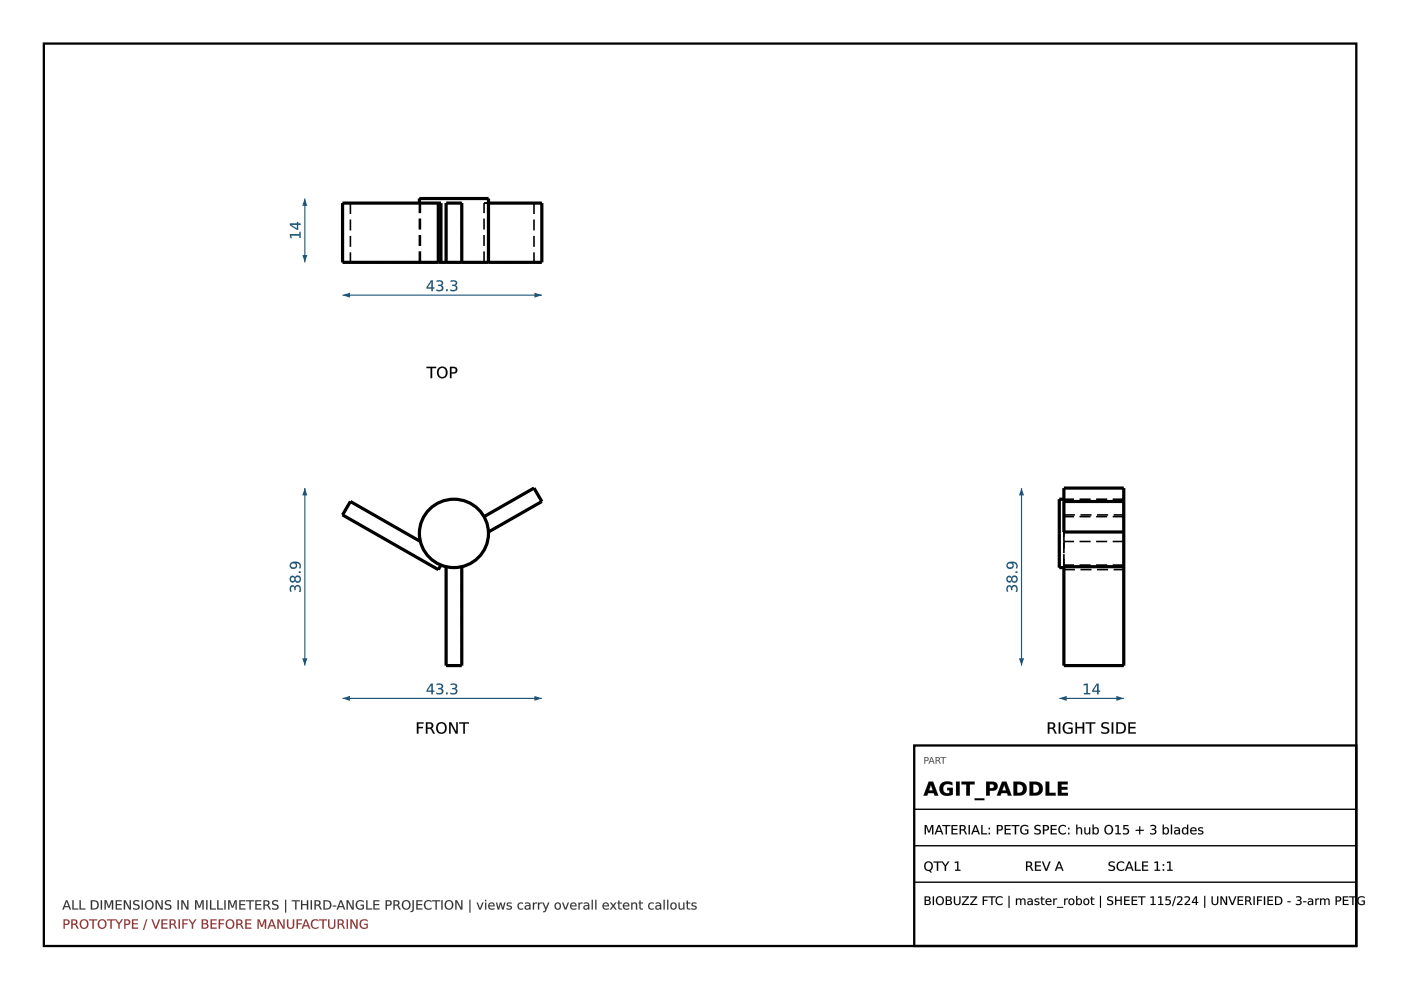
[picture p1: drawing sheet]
<svg xmlns="http://www.w3.org/2000/svg" width="297mm" height="210mm" viewBox="0 0 297 210" stroke-linecap="round" stroke-linejoin="round" font-family="sans-serif">
<path d="M9.3 9.2h278.3v191.4h-278.3z" fill="none" stroke="#000" stroke-width=".49"/>
<g fill="none" stroke="#000" stroke-width=".68" stroke-linecap="butt">
<path d="M89.1 114.8l-14.8-8.5-1.7 2.9 20.3 11.6 .6-1M102.6 109.5l10.6-6 1.7 2.8-11.3 6.5M94.6 120.2v20.9h3.3v-20.9"/>
<circle cx="96.3" cy="113.1" r="7.3"/>
</g>
<g fill="none" stroke="#000" stroke-width=".34" stroke-dasharray="2.3 1.2" stroke-linecap="butt">
<path d="M74.3 106.3l-1.7 2.9M89.1 114.8l-14.8-8.5M93.5 119.8l1.1 .4M93.5 119.8a7.3 7.3 0 0 1-4.4-5M93.5 119.8l-.6 1M102.6 109.5a7.3 7.3 0 0 0-9-3.2 7.3 7.3 0 0 0-4.5 8.5M102.6 109.5l.7 1.6 .3 1.7M102.6 109.5l10.6-6M103.6 112.8l11.3-6.5M103.6 113.1v-.3M114.9 106.3l-1.7-2.8M92.9 120.8l-20.3-11.6"/>
<path d="M94.6 120.2v20.9M97.9 120.2a7.3 7.3 0 0 0 5.7-7.1M97.9 120.2l-1.7 .1-1.6-.1M97.9 120.2v20.9M94.6 141.1h3.3"/>
</g>
<path d="M72.6 148.1h42.3" fill="none" stroke="#1a5276" stroke-width=".24"/>
<g fill="#1a5276">
<path d="M72.6 148.1l1.6-.6v1.1z"/>
<path d="M113.3 147.5l1.6 .6-1.6 .5z"/>
<path d="M91.5 145.2l-.8 1.2h.8zM91.4 145h.4v1.4h.3v.3h-.3v.5h-.3v-.5h-1.1v-.3zM92.6 145a.86 .86 0 0 1 1.3 .7l-.4 .3a.69 .69 0 0 1 .4 .9 .69 .69 0 0 1-.9 .3l-.5-.1v-.3a.67 .67 0 0 0 .7 .2 .67 .67 0 0 0 .5-.6l-.3-.2-.5-.1v-.2h.3a.37 .37 0 0 0 .4-.4 .37 .37 0 0 0-.4-.3l-.6 .1zM94.6 146.8h.3v.4h-.3zM95.6 145a.86 .86 0 0 1 1.3 .7l-.4 .3a.69 .69 0 0 1 .4 .9 .69 .69 0 0 1-1 .3l-.4-.1v-.3a.67 .67 0 0 0 .7 .2 .67 .67 0 0 0 .4-.6l-.2-.2-.5-.1v-.2h.3a.37 .37 0 0 0 .4-.4 .37 .37 0 0 0-.5-.3l-.5 .1z"/>
<path d="M91.4 145.2l-.7 1.2h.8zM91.5 145.2v1.2h-.8zM91.4 144.9h.4v1.5h.3v.3h-.3v.5h-.4l.1-.5h-1.1v-.3zM91.4 145l-1 1.4v.3h1.1v.5h.3l-.1-.5h.4v-.3h-.4l.1-1.4zM92.6 145a.88 .88 0 0 1 1.3 .7l-.4 .3a.61 .61 0 0 1 .5 .6 .61 .61 0 0 1-.4 .6h-.2a.56 .56 0 0 1-.9-.4 .66 .66 0 0 0 .7 .2 .66 .66 0 0 0 .4-.6l-.2-.2-.5-.1v-.2h.3a.35 .35 0 0 0 .4-.4 .35 .35 0 0 0-.4-.3l-.6 .1zM92.6 145v.3a.79 .79 0 0 1 1.1 .2l-.2 .3-.6 .1v.2a.52 .52 0 0 1 .8 .4 .52 .52 0 0 1-.8 .5l-.4-.2v.3a.85 .85 0 0 0 1 .1 .85 .85 0 0 0 .4-1l-.4-.2a.59 .59 0 0 0 .4-.8 .59 .59 0 0 0-.8-.3zM94.6 146.8h.3v.4h-.3zM94.6 146.8v.4h.3v-.4zM95.5 145a.88 .88 0 0 1 1.4 .7l-.4 .3a.61 .61 0 0 1 .5 .6 .61 .61 0 0 1-.4 .6h-.2a.56 .56 0 0 1-.9-.4 .66 .66 0 0 0 .7 .2 .66 .66 0 0 0 .4-.6l-.2-.2-.5-.1v-.2h.3a.35 .35 0 0 0 .4-.4 .35 .35 0 0 0-.5-.3l-.6 .1zM95.6 145v.3a.79 .79 0 0 1 1 .2l-.1 .3-.6 .1v.2a.52 .52 0 0 1 .8 .4 .52 .52 0 0 1-.8 .5l-.4-.2v.3a.85 .85 0 0 0 1 .1 .85 .85 0 0 0 .3-1l-.3-.2a.59 .59 0 0 0 .4-.8 .59 .59 0 0 0-.9-.3z"/>
</g>
<path d="M64.6 103.5v37.6" fill="none" stroke="#1a5276" stroke-width=".24"/>
<g fill="#1a5276">
<path d="M64.6 103.5l.6 1.5h-1.1z"/>
<path d="M64.1 139.6h1.1l-.6 1.5z"/>
<path d="M61.6 124.3l.6-.2 .3 .4a.69 .69 0 0 1 1-.4 .69 .69 0 0 1 .3 .9l-.1 .5h-.3a.67 .67 0 0 0 .1-.7 .67 .67 0 0 0-.6-.4l-.2 .2v.5h-.3v-.3a.37 .37 0 0 0-.4-.4 .37 .37 0 0 0-.3 .5l.1 .5h-.3l-.1-.6zM62.7 122.8a.46 .46 0 0 0 .9 0 .46 .46 0 0 0-.9 0zM61.6 122.3l.6-.2 .3 .4a.7 .7 0 0 1 1.1-.3 .7 .7 0 0 1 .1 1 .63 .63 0 0 1-.6 .4 .63 .63 0 0 1-.6-.5 .63 .63 0 0 1-.9 .3 .63 .63 0 0 1-.1-1zM61.6 122.8a.41 .41 0 0 0 .8 0 .41 .41 0 0 0-.8 0zM63.4 121.2h.4v.3h-.4zM61.6 119.4a1.24 1.24 0 0 1 1.4-.4 1.24 1.24 0 0 1 .8 1.2l-.1 .3h-.3a.71 .71 0 0 0 0-.8 .71 .71 0 0 0-.7-.3 .75 .75 0 0 1 0 1 .75 .75 0 0 1-1 .1 .75 .75 0 0 1-.1-1.1zM61.7 119.9a.51 .51 0 0 0 1 0 .51 .51 0 0 0-1 0z"/>
<path d="M61.6 124.3a.52 .52 0 0 1 .5-.2 .52 .52 0 0 1 .4 .4 .62 .62 0 0 1 .6-.5 .62 .62 0 0 1 .6 .4l.1 .2a.55 .55 0 0 1 0 .6 .55 .55 0 0 1-.4 .3 .65 .65 0 0 0 .1-.7 .65 .65 0 0 0-.6-.4l-.2 .2v.5h-.3v-.3a.36 .36 0 0 0-.4-.4 .36 .36 0 0 0-.3 .5l.1 .6a.54 .54 0 0 1-.4-.9zM61.6 124.3l-.1 .8v.3h.3a.77 .77 0 0 1 .3-1l.2 .1 .1 .6h.3a.52 .52 0 0 1 .4-.8 .52 .52 0 0 1 .4 .8l-.1 .4h.3a.85 .85 0 0 0 0-1 .85 .85 0 0 0-1-.3l-.2 .3a.53 .53 0 0 0-.4-.4 .53 .53 0 0 0-.5 .2zM62.7 122.8a.45 .45 0 0 0 .9 0 .45 .45 0 0 0-.9 0zM62.7 122.8a.48 .48 0 0 1 .9 0 .48 .48 0 0 1-.9 0zM61.6 122.3a.54 .54 0 0 1 .5-.2 .54 .54 0 0 1 .4 .4 .63 .63 0 0 1 .6-.5 .63 .63 0 0 1 .6 .4 .72 .72 0 0 1-.1 1.1 .72 .72 0 0 1-1.1-.4 .56 .56 0 0 1-.6 .4 .56 .56 0 0 1-.5-.5zM61.6 122.3a.65 .65 0 0 0-.1 .9 .65 .65 0 0 0 1 .1v-.2a.66 .66 0 0 0 1 .2 .66 .66 0 0 0 0-1 .66 .66 0 0 0-1 .2l-.3-.4zM61.6 122.8a.4 .4 0 0 0 .8 0 .4 .4 0 0 0-.8 0zM61.6 122.8a.45 .45 0 0 1 .9 0 .45 .45 0 0 1-.9 0zM63.3 121.1h.5v.4h-.5zM63.4 121.2v.3h.4v-.3zM61.6 119.4a1.25 1.25 0 0 1 1.4-.4 1.25 1.25 0 0 1 .8 1.2l-.1 .3h-.3a.69 .69 0 0 0 0-.8 .69 .69 0 0 0-.7-.3 .68 .68 0 0 1-.1 1.2 .79 .79 0 0 1-1-.2 .79 .79 0 0 1 0-1zM61.6 119.4a.74 .74 0 0 0 .1 1.1 .74 .74 0 0 0 1-.1 .74 .74 0 0 0 0-1 .72 .72 0 0 1 .7 .3 .72 .72 0 0 1 0 .8h.3a1.04 1.04 0 0 0-.2-1.2 1.04 1.04 0 0 0-1.2-.2zM61.7 119.9a.5 .5 0 0 0 1 0 .5 .5 0 0 0-1 0zM61.7 119.9a.55 .55 0 0 1 1.1 0 .55 .55 0 0 1-1.1 0z"/>
</g>
<g fill="#000">
<path d="M88.4 153.1h1.4v.3h-1.1v.7h1v.3h-1v1.1h-.3zM90.3 153.1h.7a.67 .67 0 0 1 .8 .5 .67 .67 0 0 1-.3 .8l.7 1.1h-.4l-.4-.8-.4-.2h-.4v1h-.3zM90.6 153.4v.9h.4a.43 .43 0 0 0 .5-.5 .43 .43 0 0 0-.5-.4zM93 153.6a.95 .95 0 0 0-.1 1.2 .95 .95 0 0 0 1.1 .4 .96 .96 0 0 0 .4-1.2 .96 .96 0 0 0-1.2-.5zM92.4 154.3a1.2 1.2 0 0 1 2.4 0 1.2 1.2 0 0 1-2.4 0zM95.2 153.1h.5l1 2.1v-2.1h.4v2.4h-.5l-1.1-2v2h-.3zM97.4 153.1h2v.3h-.8v2.1h-.4v-2.1h-.8z"/>
<path d="M88.4 153.1h1.4v.3h-1.1v.7h1v.3h-1v1.2h-.3zM88.4 153.1v2.4h.3v-1.1h1v-.3h-1v-.7h1.1v-.3zM90.3 153.1h.7a.69 .69 0 0 1 .9 .5 .69 .69 0 0 1-.4 .8l.3 .3 .4 .9h-.4l-.5-1-.7-.1v1.1h-.3zM90.3 153.1v2.4h.3v-1l.7 .1 .5 .9h.4l-.5-.8-.3-.3a.65 .65 0 0 0 .4-.8 .65 .65 0 0 0-.8-.4zM90.6 153.4v.9l.4-.1a.41 .41 0 0 0 .5-.4 .41 .41 0 0 0-.5-.4zM90.6 153.4a.72 .72 0 0 1 .9 .2v.2a.42 .42 0 0 1-.5 .5h-.4zM93 153.6a.93 .93 0 0 0-.1 1.2 .93 .93 0 0 0 1.1 .4 .95 .95 0 0 0 .3-1.2 .95 .95 0 0 0-1.1-.5zM93 153.6a.85 .85 0 0 1 1.1-.1 .85 .85 0 0 1 .3 1.1 .79 .79 0 0 1-1 .7 .79 .79 0 0 1-.6-1zM92.4 154.3a1.22 1.22 0 0 1 2.4 0 1.22 1.22 0 0 1-2.4 0zM92.4 154.3a1.2 1.2 0 0 0 2.4 0 1.2 1.2 0 0 0-2.4 0zM95.2 153.1h.5l1 2.1v-2.1h.4v2.5h-.5l-1.1-2.1 .1 2.1h-.4zM95.2 153.1v2.4h.3l.1-2 1 2h.5v-2.4h-.4v2.1l-1-2.1zM97.4 153.1h2v.3h-.8v2.2h-.4v-2.2h-.8zM97.4 153.1v.3h.8v2.1h.4l-.1-2.1h.9v-.3z"/>
</g>
<path d="M72.6 43.1h20.9v12.5h-20.9zM88.9 43.1v-1h14.7v13.5M92.9 43.1v12.5M93.5 55.6h1.1M94.6 55.6v-12.5h3.3v12.5M94.6 55.6h3.3M97.9 55.6h5.7M103.6 43.1h11.3v12.5h-11.3" fill="none" stroke="#000" stroke-width=".68" stroke-linecap="butt"/>
<g fill="none" stroke="#000" stroke-width=".34" stroke-dasharray="2.3 1.2" stroke-linecap="butt">
<path d="M74.3 43.1h-1.7M74.3 43.1v12.5M74.3 55.6h-1.7M88.9 55.6h.2M88.9 55.6v-12.5M89.1 55.6v-12.5M89.1 43.1h-14.8M89.1 55.6h-14.8M93.5 43.1h-4.4M94.6 55.6v-12.5M97.9 55.6v-12.5M97.9 43.1h-3.3"/>
<path d="M102.6 55.6h-13.9M102.6 55.6v-12.5M102.6 43.1h1M102.6 43.1h10.6M102.6 55.6h10.6M103.6 55.6v-12.5M103.6 42.1h-14.7M113.2 43.1v12.5M114.9 43.1h-1.7M114.9 55.6h-1.7"/>
</g>
<path d="M72.6 62.6h42.3" fill="none" stroke="#1a5276" stroke-width=".24"/>
<g fill="#1a5276">
<path d="M72.6 62.6l1.6-.6v1.1z"/>
<path d="M113.3 62l1.6 .6-1.6 .5z"/>
<path d="M91.5 59.7l-.8 1.2h.8zM91.4 59.5h.4v1.4h.3v.3h-.3v.5h-.3v-.5h-1.1v-.3zM92.6 59.5a.86 .86 0 0 1 1.3 .7l-.4 .3a.69 .69 0 0 1 .4 .9 .69 .69 0 0 1-.9 .3l-.5-.1v-.3a.67 .67 0 0 0 .7 .2 .67 .67 0 0 0 .5-.6l-.3-.2-.5-.1v-.2h.3a.37 .37 0 0 0 .4-.4 .37 .37 0 0 0-.4-.3l-.6 .1zM94.6 61.3h.3v.4h-.3zM95.6 59.5a.86 .86 0 0 1 1.3 .7l-.4 .3a.69 .69 0 0 1 .4 .9 .69 .69 0 0 1-1 .3l-.4-.1v-.3a.67 .67 0 0 0 .7 .2 .67 .67 0 0 0 .4-.6l-.2-.2-.5-.1v-.2h.3a.37 .37 0 0 0 .4-.4 .37 .37 0 0 0-.5-.3l-.5 .1z"/>
<path d="M91.4 59.7l-.7 1.2h.8zM91.5 59.7v1.2h-.8zM91.4 59.4h.4v1.5h.3v.3h-.3v.5h-.4l.1-.5h-1.1v-.3zM91.4 59.5l-1 1.4v.3h1.1v.5h.3l-.1-.5h.4v-.3h-.4l.1-1.4zM92.6 59.5a.88 .88 0 0 1 1.3 .7l-.4 .3a.61 .61 0 0 1 .5 .6 .61 .61 0 0 1-.4 .6h-.2a.56 .56 0 0 1-.9-.4 .66 .66 0 0 0 .7 .2 .66 .66 0 0 0 .4-.6l-.2-.2-.5-.1v-.2h.3a.35 .35 0 0 0 .4-.4 .35 .35 0 0 0-.4-.3l-.6 .1zM92.6 59.5v.3a.79 .79 0 0 1 1.1 .2l-.2 .3-.6 .1v.2a.52 .52 0 0 1 .8 .4 .52 .52 0 0 1-.8 .5l-.4-.2v.3a.85 .85 0 0 0 1 .1 .85 .85 0 0 0 .4-1l-.4-.2a.59 .59 0 0 0 .4-.8 .59 .59 0 0 0-.8-.3zM94.6 61.3h.3v.4h-.3zM94.6 61.3v.4h.3v-.4zM95.5 59.5a.88 .88 0 0 1 1.4 .7l-.4 .3a.61 .61 0 0 1 .5 .6 .61 .61 0 0 1-.4 .6h-.2a.56 .56 0 0 1-.9-.4 .66 .66 0 0 0 .7 .2 .66 .66 0 0 0 .4-.6l-.2-.2-.5-.1v-.2h.3a.35 .35 0 0 0 .4-.4 .35 .35 0 0 0-.5-.3l-.6 .1zM95.6 59.5v.3a.79 .79 0 0 1 1 .2l-.1 .3-.6 .1v.2a.52 .52 0 0 1 .8 .4 .52 .52 0 0 1-.8 .5l-.4-.2v.3a.85 .85 0 0 0 1 .1 .85 .85 0 0 0 .3-1l-.3-.2a.59 .59 0 0 0 .4-.8 .59 .59 0 0 0-.9-.3z"/>
</g>
<path d="M64.6 42.1v13.5" fill="none" stroke="#1a5276" stroke-width=".24"/>
<g fill="#1a5276">
<path d="M64.6 42.1l.6 1.5h-1.1z"/>
<path d="M64.1 54.1h1.1l-.6 1.5z"/>
<path d="M61.5 49.6h2v-.5h.3v1.3h-.3v-.5h-1.7l.1 .6h-.3zM61.7 47.7l1.3 .8v-.8zM61.5 47.4h1.5v-.3h.2v.3h.6v.3h-.6v1h-.3l-1.4-.9z"/>
<path d="M61.5 49.6h2v-.5h.3v1.4h-.3v-.6h-1.7l.1 .6h-.3zM61.5 49.6l.1 .9h.3l-.2-.6h1.8v.5h.3v-1.3h-.3v.6zM61.7 47.7l1.3 .7v-.7zM61.7 47.7h1.3v.8zM61.5 47.4h1.5l-.1-.4h.3v.4h.6v.3h-.6v1h-.3l-1.4-.9zM61.5 47.4v.4l1.4 .9h.3v-1h.6v-.3h-.6v-.3h-.2v.3z"/>
</g>
<g fill="#000">
<path d="M90.4 77.8h2.1v.2h-.9v2.2h-.3v-2.2h-.9zM93.2 78.3a.95 .95 0 0 0-.1 1.1 .95 .95 0 0 0 1.1 .4 .96 .96 0 0 0 .3-1.2 .96 .96 0 0 0-1.1-.5zM92.6 78.9a1.2 1.2 0 0 1 2.4 0 1.2 1.2 0 0 1-2.4 0zM95.7 78v.9h.4a.45 .45 0 0 0 .5-.4 .45 .45 0 0 0-.5-.5zM95.4 77.8h.7a.72 .72 0 0 1 .9 .7 .72 .72 0 0 1-.9 .7h-.4v1h-.3z"/>
<path d="M90.4 77.8h2.1v.3l-.9-.1v2.2h-.3v-2.2l-.9 .1zM90.4 77.8v.2h.9v2.2h.3v-2.2h.9v-.2zM93.2 78.3a.93 .93 0 0 0-.1 1.1 .93 .93 0 0 0 1.1 .4 .95 .95 0 0 0 .3-1.2 .95 .95 0 0 0-1.1-.5zM93.2 78.2a.85 .85 0 0 1 1.1 0 .85 .85 0 0 1 .2 1.1 .79 .79 0 0 1-.9 .7 .79 .79 0 0 1-.6-1zM92.5 78.9a1.25 1.25 0 0 1 2.5 0 1.25 1.25 0 0 1-2.5 0zM92.6 78.9a1.2 1.2 0 0 0 2.4 0 1.2 1.2 0 0 0-2.4 0zM95.7 78v.9h.4a.43 .43 0 0 0 .5-.4 .43 .43 0 0 0-.5-.4zM95.7 78h.4a.47 .47 0 0 1 .5 .5 .47 .47 0 0 1-.5 .5h-.4zM95.4 77.8h.7a.74 .74 0 0 1 .9 .7 .74 .74 0 0 1-.9 .7h-.4v1h-.3zM95.4 77.8v2.4h.3v-1a.85 .85 0 0 0 1.2-.9l-.3-.4z"/>
</g>
<path d="M225.6 105.8h-1v14.5h1M225.6 106.3h12.7M238.3 112.8h-12.7v-9.3h12.7v16.7M225.6 120.2h12.7v20.9h-12.7z" fill="none" stroke="#000" stroke-width=".68" stroke-linecap="butt"/>
<g fill="none" stroke="#000" stroke-width=".34" stroke-dasharray="2.3 1.2" stroke-linecap="butt">
<path d="M224.6 105.8v14.5M225.6 119.8v-5M225.6 109.5v3.3M225.6 119.8v1M225.6 106.3v2.9M225.6 114.8v-8.5M225.6 106.3h12.7M225.6 109.5v-6M225.6 109.2h12.7M238.3 119.8v.4M238.3 119.8h-12.7M238.3 114.8h-12.7"/>
<path d="M238.3 109.5v-3.7M238.3 105.8v8.6M238.3 109.5h-12.7M238.3 119.8v1M238.3 114.8v-8.5M238.3 109.5v-6M238.3 106.3v2.9M238.3 105.8h-12.7M225.6 120.2v.1M225.6 120.3v-.1M225.6 120.2v20.9M225.6 120.8h12.7"/>
<path d="M225.6 120.8v-11.6M238.3 120.2h-12.7M238.3 120.2v20.9M238.3 120.8v-11.6M225.6 141.1h12.7"/>
</g>
<path d="M224.6 148.1h13.7" fill="none" stroke="#1a5276" stroke-width=".24"/>
<g fill="#1a5276">
<path d="M224.6 148.1l1.6-.6v1.1z"/>
<path d="M236.7 147.5l1.6 .6-1.6 .5z"/>
<path d="M229.8 145.1l.8-.1v1.9h.5v.3h-1.3v-.3h.5v-1.7l-.5 .1zM232.6 145.2l-.8 1.2h.8zM232.5 145h.4v1.4h.3v.3h-.3v.5h-.3v-.5h-1v-.3z"/>
<path d="M229.8 145l.8-.1v2h.6v.3h-1.4v-.3h.5v-1.7l-.5 .2zM229.8 145.1v.2l.5-.1v1.8l-.5-.1v.3h1.3v-.3l-.5 .1v-2zM232.6 145.2l-.8 1.2h.8zM232.6 145.2v1.2h-.8zM232.5 144.9h.4v1.5h.4v.3h-.4v.5h-.3v-.5h-1v-.3zM232.5 145l-.9 1.4v.3h1v.5h.3v-.5h.3v-.3h-.3v-1.4z"/>
</g>
<path d="M216.6 103.5v37.6" fill="none" stroke="#1a5276" stroke-width=".24"/>
<g fill="#1a5276">
<path d="M216.6 103.5l.5 1.5h-1.1z"/>
<path d="M216 139.6h1.1l-.5 1.5z"/>
<path d="M213.5 124.3l.6-.2 .4 .4a.69 .69 0 0 1 .9-.4 .69 .69 0 0 1 .3 .9l-.1 .5h-.3a.67 .67 0 0 0 .2-.7 .67 .67 0 0 0-.6-.4l-.3 .2v.5h-.2v-.3a.37 .37 0 0 0-.4-.4 .37 .37 0 0 0-.4 .5l.2 .5h-.3l-.1-.6zM214.6 122.8a.46 .46 0 0 0 .9 0 .46 .46 0 0 0-.9 0zM213.5 122.3l.7-.2 .3 .4a.7 .7 0 0 1 1-.3 .7 .7 0 0 1 .2 1 .63 .63 0 0 1-.7 .4 .63 .63 0 0 1-.5-.5 .63 .63 0 0 1-.9 .3 .63 .63 0 0 1-.1-1zM213.6 122.8a.41 .41 0 0 0 .8 0 .41 .41 0 0 0-.8 0zM215.3 121.2h.4v.3h-.4zM213.5 119.4a1.24 1.24 0 0 1 1.4-.4 1.24 1.24 0 0 1 .8 1.2v.3h-.3a.71 .71 0 0 0 0-.8 .71 .71 0 0 0-.7-.3 .75 .75 0 0 1 0 1 .75 .75 0 0 1-1.1 .1 .75 .75 0 0 1-.1-1.1zM213.7 119.9a.51 .51 0 0 0 1 0 .51 .51 0 0 0-1 0z"/>
<path d="M213.5 124.3a.52 .52 0 0 1 .6-.2 .52 .52 0 0 1 .4 .4 .62 .62 0 0 1 .6-.5 .62 .62 0 0 1 .6 .4v.2a.55 .55 0 0 1 .1 .6 .55 .55 0 0 1-.5 .3 .65 .65 0 0 0 .2-.7 .65 .65 0 0 0-.6-.4l-.2 .2-.1 .5h-.3v-.3a.36 .36 0 0 0-.3-.4 .36 .36 0 0 0-.3 .5l.1 .6a.54 .54 0 0 1-.4-.9zM213.6 124.3l-.2 .8 .1 .3h.3a.77 .77 0 0 1 .2-1l.4 .2v.5h.2a.52 .52 0 0 1 .4-.8 .52 .52 0 0 1 .5 .8l-.2 .4h.3a.85 .85 0 0 0 .1-1 .85 .85 0 0 0-1-.3l-.2 .3a.53 .53 0 0 0-.4-.4 .53 .53 0 0 0-.5 .2zM214.6 122.8a.45 .45 0 0 0 .9 0 .45 .45 0 0 0-.9 0zM214.6 122.8a.5 .5 0 0 1 1 0 .5 .5 0 0 1-1 0zM213.5 122.3a.54 .54 0 0 1 .6-.2 .54 .54 0 0 1 .4 .4 .63 .63 0 0 1 .5-.5 .63 .63 0 0 1 .7 .4 .72 .72 0 0 1-.2 1.1 .72 .72 0 0 1-1-.4 .56 .56 0 0 1-.6 .4 .56 .56 0 0 1-.5-.5zM213.6 122.3a.65 .65 0 0 0-.1 .9 .65 .65 0 0 0 .9 .1l.1-.2a.66 .66 0 0 0 1 .2 .66 .66 0 0 0 0-1 .66 .66 0 0 0-1 .2l-.3-.4zM213.6 122.8a.4 .4 0 0 0 .8 0 .4 .4 0 0 0-.8 0zM213.6 122.8a.42 .42 0 0 1 .8 0 .42 .42 0 0 1-.8 0zM215.3 121.1h.4v.4h-.4zM215.3 121.2v.3h.4v-.3zM213.5 119.4a1.25 1.25 0 0 1 1.4-.4 1.25 1.25 0 0 1 .8 1.2v.3h-.3a.69 .69 0 0 0 0-.8 .69 .69 0 0 0-.7-.3 .68 .68 0 0 1-.1 1.2 .79 .79 0 0 1-1-.2 .79 .79 0 0 1-.1-1zM213.5 119.4a.74 .74 0 0 0 .1 1.1 .74 .74 0 0 0 1.1-.1 .74 .74 0 0 0-.1-1 .72 .72 0 0 1 .8 .3 .72 .72 0 0 1 0 .8h.2a1.04 1.04 0 0 0-.2-1.2 1.04 1.04 0 0 0-1.2-.2zM213.7 119.9a.5 .5 0 0 0 1 0 .5 .5 0 0 0-1 0zM213.7 119.9a.52 .52 0 0 1 1 0 .52 .52 0 0 1-1 0z"/>
</g>
<g fill="#000">
<path d="M222.2 153.1h.7a.67 .67 0 0 1 .8 .5 .67 .67 0 0 1-.4 .8l.7 1.1h-.3l-.4-.8-.5-.2h-.3v1h-.3zM222.5 153.4v.9h.4a.43 .43 0 0 0 .5-.5 .43 .43 0 0 0-.5-.4zM224.5 153.1h.3v2.4h-.3zM225.6 153.4a1.51 1.51 0 0 1 1.8-.1v.4a.99 .99 0 0 0-1.4-.1 .99 .99 0 0 0-.2 1.3 .99 .99 0 0 0 1.3 .3v-.6h-.5v-.3h.8v1a1.3 1.3 0 0 1-1.8-.1 1.3 1.3 0 0 1 0-1.8zM228 153.1h.3v1h1.2v-1h.4v2.4h-.4v-1.1h-1.2v1.1h-.3zM230.2 153.1h2v.3h-.8v2.1h-.4v-2.1h-.8zM233.7 153.3l1-.2 .3 .1v.3a.82 .82 0 0 0-1.2 .3l.1 .2a1.3 1.3 0 0 1 1.3 .9 1.1 1.1 0 0 1-1.7 .5v-.3a.74 .74 0 0 0 .8 .3 .74 .74 0 0 0 .5-.6l-.1-.2a1.34 1.34 0 0 1-1.2-.8zM235.7 153.1h.3v2.4h-.3zM237 153.4v1.9a1 1 0 0 0 1.4-1 1 1 0 0 0-1.4-.9zM236.7 153.1h.7a1.21 1.21 0 0 1 1.3 1.2 1.21 1.21 0 0 1-1.3 1.2h-.7zM239.2 153.1h1.6v.3h-1.2v.7h1.1v.3h-1.1v.9h1.2v.2h-1.6z"/>
<path d="M222.1 153.1h.8a.69 .69 0 0 1 .8 .5 .69 .69 0 0 1-.4 .8l.3 .3 .5 .9h-.4l-.6-1-.6-.1v1.1h-.4zM222.2 153.1v2.4h.3v-1l.7 .1 .5 .9h.3l-.4-.8-.3-.3a.65 .65 0 0 0 .4-.8 .65 .65 0 0 0-.8-.4zM222.5 153.4v.9l.4-.1a.41 .41 0 0 0 .5-.4 .41 .41 0 0 0-.5-.4zM222.5 153.4a.72 .72 0 0 1 .9 .2v.2a.42 .42 0 0 1-.5 .5h-.4zM224.5 153.1h.3v2.5h-.3zM224.5 153.1v2.4h.3v-2.4zM225.6 153.4a1.5 1.5 0 0 1 1.8-.1v.4a.98 .98 0 0 0-1.4-.1 .98 .98 0 0 0-.2 1.3 .98 .98 0 0 0 1.3 .3v-.6h-.6v-.3h.9v1a1.32 1.32 0 0 1-1.8-.1 1.32 1.32 0 0 1 0-1.8zM225.6 153.4a1.29 1.29 0 0 0 0 1.8 1.29 1.29 0 0 0 1.8 .1v-1h-.8v.3l.5-.1v.7a.99 .99 0 0 1-1.3-.3 .99 .99 0 0 1 .2-1.3 .99 .99 0 0 1 1.4 .1v-.4a1.57 1.57 0 0 0-1.8 .1zM228 153.1h.4v1h1.1v-1h.4v2.5h-.4v-1.2h-1.2l.1 1.2h-.4zM228 153.1v2.4h.3v-1.1h1.3l-.1 1.1h.4v-2.4h-.4l.1 1h-1.3v-1zM230.2 153.1h2v.3h-.8v2.2h-.4v-2.2h-.8zM230.2 153.1v.3h.9l-.1 2.1h.4v-2.1h.8v-.3zM233.7 153.3l.4-.2 .8 .1h.2v.4a.87 .87 0 0 0-1.3 .2l.1 .2 .6 .2a.76 .76 0 0 1 .7 .9 .76 .76 0 0 1-1.1 .5l-.6-.1v-.4a.72 .72 0 0 0 .8 .3 .72 .72 0 0 0 .5-.6l-.4-.3a.72 .72 0 0 1-.8-.4 .72 .72 0 0 1 .1-.8zM233.7 153.3a.64 .64 0 0 0-.1 .7 .64 .64 0 0 0 .6 .4 .5 .5 0 0 1 .7 .6 .5 .5 0 0 1-.8 .3l-.6-.2v.3a1.09 1.09 0 0 0 1.7-.5 .82 .82 0 0 0-.9-.7l-.3-.1a.44 .44 0 0 1-.1-.6 .44 .44 0 0 1 .6-.1l.6 .1-.1-.3h-.3zM235.7 153.1h.3v2.5h-.3zM235.7 153.1v2.4h.3v-2.4zM237 153.4v1.9a.98 .98 0 0 0 1.4-1 .98 .98 0 0 0-1.4-.9zM237 153.4a1.01 1.01 0 0 1 1.4 .9 1.01 1.01 0 0 1-1.4 1zM236.7 153.1a1.7 1.7 0 0 1 2 .7 1.21 1.21 0 0 1-.1 1.3 1.21 1.21 0 0 1-1.2 .5h-.7zM236.7 153.1v2.4h.7a1.19 1.19 0 0 0 1.3-1.2 1.19 1.19 0 0 0-1.3-1.1zM239.2 153.1h1.6v.3h-1.2v.7h1.1v.3h-1.1v.9h1.2v.3h-1.6zM239.2 153.1v2.4h1.6v-.2h-1.3v-.9h1.2v-.3h-1.2v-.7h1.3v-.3z"/>
</g>
<g fill="#333">
<path d="M14.1 191.1l-.3 1h.7zM14 190.9h.3l.8 1.9h-.3l-.2-.5h-.9l-.2 .5h-.3zM15.3 190.9h.3v1.7h1v.2h-1.3zM16.9 190.9h.2v1.7h1v.2h-1.2zM19.5 191.1v1.5a.82 .82 0 0 0 1.1-.7 .82 .82 0 0 0-1.1-.8zM19.3 190.9h.5a.99 .99 0 0 1 1.1 1 .99 .99 0 0 1-1.1 .9h-.5zM21.4 190.9h.2v1.9h-.2zM22.2 190.9h.4l.5 1.3 .5-1.3h.4v1.9h-.3v-1.7l-.5 1.4h-.3l-.5-1.4v1.7h-.2zM24.5 190.9h1.3v.2h-1v.6h.9v.2h-.9v.7h1v.2h-1.3zM26.3 190.9h.3l.9 1.6v-1.6h.3v1.9h-.4l-.9-1.6v1.6h-.2zM28.4 191l.8-.1h.3v.3a.51 .51 0 0 0-.6-.2 .51 .51 0 0 0-.3 .6 .96 .96 0 0 1 1 .9 1 1 0 0 1-1.4 .3v-.3a.64 .64 0 0 0 1.1-.3l-.1-.1a.97 .97 0 0 1-1-.9zM30 190.9h.3v1.9h-.3zM31.2 191.3a.78 .78 0 0 0-.1 .9 .78 .78 0 0 0 .9 .4 .76 .76 0 0 0 .3-1.1 .76 .76 0 0 0-1.1-.2zM30.7 191.8a.99 .99 0 0 1 1.9 0 .99 .99 0 0 1-1.9 0zM33 190.9h.4l.8 1.6v-1.6h.3v1.9h-.4l-.8-1.6v1.6h-.3zM35.1 191l.8-.1h.3v.3a.51 .51 0 0 0-.6-.2 .51 .51 0 0 0-.3 .6 .96 .96 0 0 1 1 .9 1 1 0 0 1-1.3 .3v-.3a.64 .64 0 0 0 1-.3v-.1a.97 .97 0 0 1-1-.9zM37.6 190.9h.3v1.9h-.3zM38.4 190.9h.4l.9 1.6v-1.6h.3v1.9h-.4l-.9-1.6v1.6h-.3zM41.4 190.9h.4l.5 1.3 .5-1.3h.4v1.9h-.3v-1.7l-.5 1.4h-.3l-.5-1.4v1.7h-.2zM43.7 190.9h.3v1.9h-.3zM44.5 190.9h.3v1.7h1v.2h-1.3zM46 190.9h.3v1.7h1v.2h-1.3zM47.6 190.9h.2v1.9h-.2zM48.4 190.9h.4l.5 1.3 .5-1.3h.4v1.9h-.3v-1.7l-.5 1.4h-.2l-.6-1.4v1.7h-.2zM50.7 190.9h1.3v.2h-1v.6h1v.2h-1v.7h1v.2h-1.3zM52.2 190.9h1.7v.2h-.7v1.7h-.3v-1.7h-.7zM54.1 190.9h1.3v.2h-1v.6h.9v.2h-.9v.7h1v.2h-1.3zM55.9 190.9h.6a.55 .55 0 0 1 .6 .3 .55 .55 0 0 1-.3 .7l.6 .9h-.3l-.3-.6-.4-.2h-.3v.8h-.2zM56.1 191.1v.7h.4a.35 .35 0 0 0 .4-.4 .35 .35 0 0 0-.4-.3zM57.9 191l.8-.1h.3v.3a.51 .51 0 0 0-.7-.2 .51 .51 0 0 0-.3 .6 .96 .96 0 0 1 1 .9 1 1 0 0 1-1.3 .3v-.3a.64 .64 0 0 0 1.1-.3l-.1-.1a.97 .97 0 0 1-1-.9zM60.4 190.8h.3v2.7h-.3zM61.9 190.9h1.7v.2h-.7v1.7h-.3v-1.7h-.7zM63.8 190.9h.3v.8h1v-.8h.2v1.9h-.2v-.9h-1v.9h-.3zM65.9 190.9h.2v1.9h-.2zM66.7 190.9h.6a.55 .55 0 0 1 .6 .3 .55 .55 0 0 1-.3 .7l.6 .9h-.3l-.3-.6-.4-.2h-.2v.8h-.3zM67 191.1v.7h.3a.35 .35 0 0 0 .4-.4 .35 .35 0 0 0-.4-.3zM68.9 191.1v1.5a.82 .82 0 0 0 1.1-.7 .82 .82 0 0 0-1.1-.8zM68.6 190.9h.5a.99 .99 0 0 1 1.2 1 .99 .99 0 0 1-1.2 .9h-.5zM70.6 192h.7v.2h-.7zM72.3 191.1l-.4 1h.7zM72.1 190.9h.3l.8 1.9h-.3l-.2-.5h-.9l-.2 .5h-.2zM73.5 190.9h.3l.9 1.6v-1.6h.3v1.9h-.4l-.9-1.6v1.6h-.2zM75.7 191.1l.4-.2 .5-.1 .5 .2v.3a.81 .81 0 0 0-1.1-.1 .81 .81 0 0 0-.2 1.1 .81 .81 0 0 0 1.1 .3v-.6h-.5v-.2h.8v.9a1.07 1.07 0 0 1-1.5-.1 1.07 1.07 0 0 1 0-1.5zM77.6 190.9h.3v1.7h1v.2h-1.3zM79.2 190.9h1.2v.2h-1v.6h1v.2h-1v.7h1.1v.2h-1.3zM82 191.1v.7h.4a.37 .37 0 0 0 .4-.3 .37 .37 0 0 0-.4-.4zM81.8 190.9h.6a.6 .6 0 0 1 .7 .6 .6 .6 0 0 1-.7 .6h-.4v.7h-.2zM83.4 190.9h.6a.55 .55 0 0 1 .7 .3 .55 .55 0 0 1-.3 .7l.6 .9h-.3l-.4-.6-.3-.2h-.3v.8h-.3zM83.7 191.1v.7h.3a.35 .35 0 0 0 .4-.4 .35 .35 0 0 0-.4-.3zM85.7 191.3a.78 .78 0 0 0-.2 .9 .78 .78 0 0 0 1 .4 .76 .76 0 0 0 .2-1.1 .76 .76 0 0 0-1-.2zM85.1 191.8a1 1 0 0 1 2 0 1 1 0 0 1-2 0zM87.5 190.9h.2v2l-.2 .4-.4 .1v-.2l.3-.3zM88.3 190.9h1.2v.2h-1v.6h1v.2h-1v.7h1.1v.2h-1.3zM90.1 191.1l.5-.2 .4-.1 .5 .2v.3a.78 .78 0 0 0-1.1 0 .78 .78 0 0 0 0 1.1 .78 .78 0 0 0 1.1 0v.3a1.04 1.04 0 0 1-1.4-.2 1.04 1.04 0 0 1 0-1.4zM91.6 190.9h1.7v.2h-.7v1.7h-.3v-1.7h-.7zM93.6 190.9h.2v1.9h-.2zM94.7 191.3a.78 .78 0 0 0-.1 .9 .78 .78 0 0 0 .9 .4 .76 .76 0 0 0 .3-1.1 .76 .76 0 0 0-1.1-.2zM94.2 191.8a1 1 0 0 1 2 0 1 1 0 0 1-2 0zM96.5 190.9h.4l.9 1.6v-1.6h.2v1.9h-.3l-.9-1.6v1.6h-.3zM99.5 190.8h.3v2.7h-.3zM101 191.4h.3l.5 1.2 .4-1.2h.3l-.6 1.4h-.3zM102.8 191.4h.3v1.4h-.3zM102.8 190.8h.3v.3h-.3zM103.7 191.5a.69 .69 0 0 1 .8-.1 .69 .69 0 0 1 .4 .8h-1.1a.67 .67 0 0 0 1 .3v.3a.84 .84 0 0 1-1.1-.1 .84 .84 0 0 1 0-1.2zM103.9 191.7l-.1 .3h.8l-.2-.4zM105.1 191.4h.3l.3 1.1 .3-1.1h.3l.3 1.1 .3-1.1h.2l-.3 1.4h-.3l-.4-1.2-.3 1.2h-.3zM107.6 191.4h.8l.1 .2a.41 .41 0 0 0-.5-.1 .41 .41 0 0 0-.3 .4 .61 .61 0 0 1 .6 .2 .61 .61 0 0 1 .1 .7h-.8h-.2v-.3a.53 .53 0 0 0 .9-.1l-.1-.1a.6 .6 0 0 1-.6-.2 .6 .6 0 0 1 0-.7zM109.9 191.5l.7-.2 .3 .1v.3a.58 .58 0 0 0-.8 0 .58 .58 0 0 0 0 .8 .58 .58 0 0 0 .8 .1v.2a.8 .8 0 0 1-1.1-.2 .8 .8 0 0 1 .1-1.1zM111.6 192.2l-.1 .1a.36 .36 0 0 0 .3 .4 .36 .36 0 0 0 .4-.3v-.3zM111.3 191.4a.73 .73 0 0 1 1.2 .6v.8h-.3v-.2a.53 .53 0 0 1-.6 .3 .53 .53 0 0 1-.4-.6 .53 .53 0 0 1 .7-.4h.3a.53 .53 0 0 0-.3-.4 .53 .53 0 0 0-.6 .2zM113 191.4h.2v.2l.2-.2 .5-.1v.3a.44 .44 0 0 0-.5 0 .44 .44 0 0 0-.2 .5v.7h-.2zM114.1 191.4h.2v.2l.2-.2 .4-.1v.3a.44 .44 0 0 0-.4 0 .44 .44 0 0 0-.2 .5v.7h-.2zM115 191.4h.3l.4 1.1 .5-1.1h.3l-.8 1.8-.2 .2h-.4v-.2h.4l.1-.4zM117.9 191.7a.5 .5 0 0 0 0 .7 .5 .5 0 0 0 .7 0 .51 .51 0 0 0 0-.6 .51 .51 0 0 0-.7-.1zM117.5 192.1a.75 .75 0 0 1 1.5 0 .75 .75 0 0 1-1.5 0zM119.2 191.4h.2l.5 1.2 .5-1.2h.2l-.5 1.4h-.4zM121.1 191.5a.69 .69 0 0 1 .8-.1 .69 .69 0 0 1 .3 .8h-1.1a.67 .67 0 0 0 1.1 .3v.3a.84 .84 0 0 1-1.1-.1 .84 .84 0 0 1 0-1.2zM121.3 191.7l-.2 .3h.9l-.2-.4zM122.6 191.4h.3v.2l.2-.2 .4-.1v.3a.44 .44 0 0 0-.4 0 .44 .44 0 0 0-.2 .5v.7h-.3zM124 192.2v.1a.36 .36 0 0 0 .2 .4 .36 .36 0 0 0 .5-.3v-.3zM123.8 191.4a.73 .73 0 0 1 1.1 .6v.8h-.2v-.2a.53 .53 0 0 1-.7 .3 .53 .53 0 0 1-.3-.6 .53 .53 0 0 1 .7-.4h.3a.53 .53 0 0 0-.4-.4 .53 .53 0 0 0-.5 .2zM125.4 190.8h.3v2h-.3zM126.2 190.8h.3v2h-.3zM127.9 191.5a.69 .69 0 0 1 .9-.1 .69 .69 0 0 1 .3 .8h-1.1a.67 .67 0 0 0 1.1 .3v.3a.84 .84 0 0 1-1.2-.1 .84 .84 0 0 1 0-1.2zM128.1 191.7l-.1 .3h.9l-.3-.4zM129.3 191.4h.3l.4 .5 .4-.5h.3l-.5 .7 .5 .7h-.2l-.5-.5-.4 .5h-.3l.6-.7zM131.1 190.9h.2v.5h.5v.2h-.5v.9l.5 .1v.2h-.5l-.2-.2v-1h-.2v-.2h.2zM132.3 191.5a.69 .69 0 0 1 .8-.1 .69 .69 0 0 1 .3 .8h-1.1a.67 .67 0 0 0 1.1 .3v.3a.84 .84 0 0 1-1.1-.1 .84 .84 0 0 1 0-1.2zM132.5 191.7l-.2 .3h.9l-.2-.4zM133.8 191.4h.3v.2a.54 .54 0 0 1 .6-.2 .54 .54 0 0 1 .4 .6v.8h-.3v-.8a.39 .39 0 0 0-.4-.5 .39 .39 0 0 0-.3 .5v.8h-.3zM135.6 190.9h.2v.5h.5v.2h-.5v.9l.5 .1v.2h-.5l-.2-.2v-1h-.2v-.2h.2zM137.6 191.5l.7-.2 .3 .1v.3a.58 .58 0 0 0-.8 0 .58 .58 0 0 0 0 .8 .58 .58 0 0 0 .8 .1v.2a.8 .8 0 0 1-1.1-.2 .8 .8 0 0 1 .1-1.1zM139.3 192.2l-.1 .1a.36 .36 0 0 0 .3 .4 .36 .36 0 0 0 .4-.3v-.3zM139 191.4a.73 .73 0 0 1 1.2 .6v.8h-.3v-.2a.53 .53 0 0 1-.6 .3 .53 .53 0 0 1-.4-.6 .53 .53 0 0 1 .7-.4h.3a.53 .53 0 0 0-.3-.4 .53 .53 0 0 0-.6 .2zM140.7 190.8h.2v2h-.2zM141.5 190.8h.2v2h-.2zM142.5 191.7a.5 .5 0 0 0-.1 .7 .5 .5 0 0 0 .8 0 .51 .51 0 0 0-.1-.6 .51 .51 0 0 0-.6-.1zM142 192.1a.75 .75 0 0 1 1.5 0 .75 .75 0 0 1-1.5 0zM143.9 191.4h.2v.9a.39 .39 0 0 0 .4 .4 .39 .39 0 0 0 .4-.5v-.8h.2v1.4h-.2v-.2a.54 .54 0 0 1-.7 .3 .54 .54 0 0 1-.3-.6zM145.6 190.9h.3v.5h.5v.2h-.5v.9l.5 .1v.2h-.5l-.3-.2v-1h-.2v-.2h.2zM146.7 191.4h.8l.1 .2a.41 .41 0 0 0-.4-.1 .41 .41 0 0 0-.3 .4 .61 .61 0 0 1 .6 .2 .61 .61 0 0 1 .1 .7h-.9h-.1v-.3a.53 .53 0 0 0 .9-.1l-.1-.1a.6 .6 0 0 1-.6-.2 .6 .6 0 0 1-.1-.7z"/>
<path d="M14.1 191.1l-.3 1h.7zM14.1 191.1l.4 1h-.7zM14 190.9h.3l.8 2h-.3l-.2-.6h-.9l-.2 .6h-.3zM14 190.9l-.8 1.9h.3l.2-.5h.9l.2 .5h.3l-.8-1.9zM15.3 190.9h.3v1.7h1v.3h-1.3zM15.3 190.9v1.9h1.3v-.2h-1v-1.7zM16.9 190.9h.2v1.7h1v.3h-1.2zM16.9 190.9v1.9h1.2v-.2h-1v-1.7zM19.5 191.1v1.5a.81 .81 0 0 0 1.1-.7 .81 .81 0 0 0-1.1-.8zM19.5 191.1a.83 .83 0 0 1 1.2 .8 .83 .83 0 0 1-1.2 .7zM19.2 190.9h.6a1.01 1.01 0 0 1 1.1 1 1.01 1.01 0 0 1-1.1 1h-.6zM19.3 190.9v1.9h.5a.98 .98 0 0 0 1.1-.9 .98 .98 0 0 0-1.1-1zM21.3 190.9h.3v2h-.3zM21.4 190.9v1.9h.2v-1.9zM22.2 190.9h.4l.5 1.3 .5-1.3h.4v2h-.3v-1.8l-.5 1.4h-.3l-.5-1.4v1.8h-.2zM22.2 190.9v1.9h.2v-1.7l.5 1.4h.3l.5-1.4v1.7h.3v-1.9h-.4l-.5 1.4-.5-1.4zM24.5 190.9h1.3v.2h-1v.6h1v.2h-1v.7h1v.3h-1.3zM24.5 190.9v1.9h1.3v-.2h-1v-.7h.9v-.2h-.9v-.6h1v-.2zM26.2 190.9h.4l.9 1.6v-1.6h.3v2h-.4l-.9-1.7v1.7h-.3zM26.3 190.9v1.9h.2v-1.6l.9 1.6h.4v-1.9h-.3v1.6l-.9-1.6zM28.4 191l.3-.2a.51 .51 0 0 1 .8 .4 .5 .5 0 0 0-.6-.2 .5 .5 0 0 0-.3 .6l.4 .1a.62 .62 0 0 1 .6 .8 .62 .62 0 0 1-.9 .4l-.5-.1v-.3a.63 .63 0 0 0 1.1-.3l-.4-.2a.59 .59 0 0 1-.6-.3 .59 .59 0 0 1 .1-.7zM28.4 191a.53 .53 0 0 0-.1 .6 .53 .53 0 0 0 .5 .3 .42 .42 0 0 1 .5 .5 .42 .42 0 0 1-.6 .3l-.5-.2v.2a.83 .83 0 0 0 .9 .1 .83 .83 0 0 0 .5-.7l-.3-.3-.7-.2a.52 .52 0 0 1 .3-.6 .52 .52 0 0 1 .6 .2v-.3h-.3zM30 190.9h.3v2h-.3zM30 190.9v1.9h.3v-1.9zM31.2 191.3a.77 .77 0 0 0-.1 .9 .77 .77 0 0 0 .9 .4 .75 .75 0 0 0 .2-1.1 .75 .75 0 0 0-1-.2zM31.2 191.3a.78 .78 0 0 1 1.1 .4 .78 .78 0 0 1-.7 1 .85 .85 0 0 1-.4-1.4zM30.6 191.8a1.05 1.05 0 0 1 2.1 0 1.05 1.05 0 0 1-2.1 0zM30.7 191.8a.98 .98 0 0 0 1.9 0 .98 .98 0 0 0-1.9 0zM33 190.9h.4l.8 1.6v-1.6h.3v2h-.4l-.8-1.7v1.7h-.3zM33 190.9v1.9h.3v-1.6l.8 1.6h.4v-1.9h-.3v1.6l-.8-1.6zM35.1 191l.3-.2a.51 .51 0 0 1 .8 .4 .5 .5 0 0 0-.6-.2 .5 .5 0 0 0-.3 .6l.5 .1a.62 .62 0 0 1 .5 .8 .62 .62 0 0 1-.9 .4l-.5-.1v-.3a.63 .63 0 0 0 1.1-.3l-.3-.2a.59 .59 0 0 1-.7-.3 .59 .59 0 0 1 .1-.7zM35.1 191a.53 .53 0 0 0-.1 .6 .53 .53 0 0 0 .5 .3 .42 .42 0 0 1 .6 .5 .42 .42 0 0 1-.7 .3l-.4-.2v.2a.83 .83 0 0 0 .8 .1 .83 .83 0 0 0 .5-.7l-.2-.3-.8-.2a.52 .52 0 0 1 .3-.6 .52 .52 0 0 1 .6 .2v-.3h-.3zM37.6 190.9h.3v2h-.3zM37.6 190.9v1.9h.3v-1.9zM38.4 190.9h.4l.9 1.6v-1.6h.3v2h-.4l-.9-1.7v1.7h-.3zM38.4 190.9v1.9h.3v-1.6l.9 1.6h.4v-1.9h-.3v1.6l-.9-1.6zM41.3 190.9h.5l.5 1.3 .5-1.3h.4v2h-.3v-1.8l-.5 1.4h-.3l-.5-1.4v1.8h-.3zM41.4 190.9v1.9h.2v-1.7l.5 1.4h.3l.5-1.4v1.7h.3v-1.9h-.4l-.5 1.4-.5-1.4zM43.7 190.9h.3v2h-.3zM43.7 190.9v1.9h.3v-1.9zM44.5 190.9h.3v1.7h1v.3h-1.3zM44.5 190.9v1.9h1.3v-.2h-1v-1.7zM46 190.9h.3v1.7h1v.3h-1.3zM46 190.9v1.9h1.3v-.2h-1v-1.7zM47.6 190.9h.3v2h-.3zM47.6 190.9v1.9h.2v-1.9zM48.4 190.9h.4l.5 1.3 .5-1.3h.4v2h-.3v-1.8l-.5 1.4h-.3l-.5-1.4 .1 1.8h-.3zM48.4 190.9v1.9h.2v-1.7l.6 1.4h.2l.5-1.4v1.7h.3v-1.9h-.4l-.5 1.4-.5-1.4zM50.7 190.9h1.3v.2h-1v.6h1v.2h-1v.7h1v.3h-1.3zM50.7 190.9v1.9h1.3v-.2h-1v-.7h1v-.2h-1v-.6h1v-.2zM52.2 190.9h1.7v.2h-.7v1.8h-.3v-1.8h-.7zM52.2 190.9v.2h.7v1.7h.3l-.1-1.7h.8v-.2zM54.1 190.9h1.3v.2h-1v.6h1v.2h-1v.7h1v.3h-1.3zM54.1 190.9v1.9h1.3v-.2h-1v-.7h.9v-.2h-.9v-.6h1v-.2zM55.8 190.9h.7a.57 .57 0 0 1 .6 .3 .57 .57 0 0 1-.3 .7l.6 1h-.3l-.4-.8-.6-.1v.9h-.3zM55.9 190.9v1.9h.2v-.8l.6 .1 .4 .7h.3l-.6-.9a.54 .54 0 0 0 .3-.6 .54 .54 0 0 0-.6-.4zM56.1 191.1v.7h.4a.34 .34 0 0 0 .3-.4 .34 .34 0 0 0-.3-.3zM56.1 191.1h.4a.37 .37 0 0 1 .4 .3 .37 .37 0 0 1-.4 .4h-.4zM57.8 191l.4-.2a.51 .51 0 0 1 .8 .4h-.1a.5 .5 0 0 0-.6-.2 .5 .5 0 0 0-.3 .6l.5 .1a.62 .62 0 0 1 .6 .8 .62 .62 0 0 1-.9 .4l-.5-.1v-.3a.63 .63 0 0 0 1.1-.3l-.4-.2a.59 .59 0 0 1-.7-.3 .59 .59 0 0 1 .1-.7zM57.9 191a.53 .53 0 0 0-.2 .6 .53 .53 0 0 0 .5 .3 .42 .42 0 0 1 .6 .5 .42 .42 0 0 1-.6 .3l-.5-.2v.2a.83 .83 0 0 0 .9 .1 .83 .83 0 0 0 .4-.7l-.2-.3-.8-.2a.52 .52 0 0 1 .3-.6 .52 .52 0 0 1 .7 .2v-.3h-.3zM60.4 190.8h.3v2.7h-.3zM60.4 190.8v2.7h.3v-2.7zM61.9 190.9h1.7v.2h-.7v1.8h-.3v-1.8h-.7zM61.9 190.9v.2h.7v1.7h.3l-.1-1.7h.8v-.2zM63.8 190.9h.3v.8h1v-.8h.3v2h-.3v-1h-1v1h-.3zM63.8 190.9v1.9h.3v-.9h1v.9h.2v-1.9h-.2v.8h-1v-.8zM65.9 190.9h.3v2h-.3zM65.9 190.9v1.9h.2v-1.9zM66.7 190.9h.6a.57 .57 0 0 1 .7 .3 .57 .57 0 0 1-.4 .7l.7 1h-.4l-.4-.8-.5-.1v.9h-.3zM66.7 190.9v1.9h.3l-.1-.8 .6 .1 .4 .7h.3l-.6-.9a.54 .54 0 0 0 .3-.6 .54 .54 0 0 0-.6-.4zM67 191.1v.7h.3a.34 .34 0 0 0 .4-.4 .34 .34 0 0 0-.4-.3zM66.9 191.1h.4a.37 .37 0 0 1 .4 .3 .37 .37 0 0 1-.4 .4h-.4zM68.9 191.1v1.5a.81 .81 0 0 0 1.1-.7 .81 .81 0 0 0-1.1-.8zM68.8 191.1a.83 .83 0 0 1 1.2 .8 .83 .83 0 0 1-1.2 .7zM68.6 190.9h.5a1.01 1.01 0 0 1 1.2 1 1.01 1.01 0 0 1-1.2 1h-.5zM68.6 190.9v1.9h.5a.98 .98 0 0 0 1.1-.9 .98 .98 0 0 0-1.1-1zM70.5 192h.8v.2h-.8zM70.6 192v.2h.7v-.2zM72.3 191.1l-.4 1h.7zM72.3 191.1l.4 1h-.8zM72.1 190.9h.3l.8 2h-.3l-.2-.6h-.9l-.1 .6h-.4zM72.1 190.9l-.7 1.9h.2l.2-.5h.9l.2 .5h.3l-.8-1.9zM73.5 190.9h.4l.8 1.6v-1.6h.3v2h-.4l-.9-1.7 .1 1.7h-.3zM73.5 190.9v1.9h.2l.1-1.6 .8 1.6h.4v-1.9h-.3v1.6l-.9-1.6zM75.7 191.1a1.24 1.24 0 0 1 1.4-.1v.3a.8 .8 0 0 0-1.1-.1 .8 .8 0 0 0-.2 1.1 .8 .8 0 0 0 1.1 .3v-.6h-.5v-.2h.8v.9a1.09 1.09 0 0 1-1.5-.1 1.09 1.09 0 0 1 0-1.5zM75.7 191.1a1.06 1.06 0 0 0 0 1.5 1.06 1.06 0 0 0 1.4 .1l.1-.9h-.8v.2h.5v.6a.82 .82 0 0 1-1.1-.3 .82 .82 0 0 1 .2-1.1 .82 .82 0 0 1 1.1 .1v-.3a1.29 1.29 0 0 0-1.4 .1zM77.6 190.9h.3v1.7h1v.3h-1.3zM77.6 190.9v1.9h1.3v-.2h-1v-1.7zM79.2 190.9h1.2v.2h-1v.6h1v.2h-1v.7h1.1v.3h-1.3zM79.2 190.9v1.9h1.3v-.2h-1.1v-.7h1v-.2h-1v-.6h1v-.2zM82 191.1v.7h.4a.36 .36 0 0 0 .4-.3 .36 .36 0 0 0-.4-.4zM82 191.1h.4a.38 .38 0 0 1 .4 .4 .38 .38 0 0 1-.4 .3h-.4zM81.8 190.9h.6a.61 .61 0 0 1 .7 .6 .61 .61 0 0 1-.7 .6h-.4v.8h-.2zM81.8 190.9v1.9h.2v-.8a.67 .67 0 0 0 .9-.1 .67 .67 0 0 0 0-.9zM83.4 190.9h.6a.57 .57 0 0 1 .7 .3 .57 .57 0 0 1-.3 .7l.6 1h-.3l-.5-.8-.5-.1v.9h-.3zM83.4 190.9v1.9h.3v-.8l.5 .1 .5 .7h.3l-.7-.9a.54 .54 0 0 0 .4-.6 .54 .54 0 0 0-.7-.4zM83.7 191.1v.7h.3a.34 .34 0 0 0 .4-.4 .34 .34 0 0 0-.4-.3zM83.7 191.1h.3a.37 .37 0 0 1 .4 .3 .37 .37 0 0 1-.4 .4h-.3zM85.7 191.3a.77 .77 0 0 0-.2 .9 .77 .77 0 0 0 1 .4 .75 .75 0 0 0 .2-1.1 .75 .75 0 0 0-1-.2zM85.6 191.3a.78 .78 0 0 1 1.2 .4 .78 .78 0 0 1-.7 1 .85 .85 0 0 1-.5-1.4zM85.1 191.8a1.01 1.01 0 0 1 2 0 1.01 1.01 0 0 1-2 0zM85.1 191.8a1 1 0 0 0 2 0 1 1 0 0 0-2 0zM87.4 190.9h.3v1.8a.56 .56 0 0 1-.7 .7v-.3l.4-.2zM87.5 190.9v2l-.2 .3h-.2v.2l.4-.1 .2-.4v-2zM88.3 190.9h1.2v.2h-1v.6h1v.2h-1v.7h1.1v.3h-1.3zM88.3 190.9v1.9h1.3v-.2h-1.1v-.7h1v-.2h-1v-.6h1v-.2zM90.1 191.1a1.11 1.11 0 0 1 1.4-.1v.3a.76 .76 0 0 0-1.1 0 .76 .76 0 0 0 0 1.1 .76 .76 0 0 0 1.1 0 .59 .59 0 0 1-.9 .5 1.1 1.1 0 0 1-.5-1.8zM90.2 191.1a1.03 1.03 0 0 0-.1 1.4 1.03 1.03 0 0 0 1.4 .2v-.3a.78 .78 0 0 1-1.1 0 .78 .78 0 0 1 0-1.1 .78 .78 0 0 1 1.1 0v-.3a1.14 1.14 0 0 0-1.3 .1zM91.6 190.9h1.7v.2h-.7v1.8h-.3v-1.8h-.7zM91.6 190.9v.2h.7v1.7h.3v-1.7h.7v-.2zM93.6 190.9h.3v2h-.3zM93.6 190.9v1.9h.2v-1.9zM94.7 191.3a.77 .77 0 0 0-.1 .9 .77 .77 0 0 0 .9 .4 .75 .75 0 0 0 .3-1.1 .75 .75 0 0 0-1.1-.2zM94.7 191.3a.78 .78 0 0 1 1.2 .4 .78 .78 0 0 1-.7 1 .85 .85 0 0 1-.5-1.4zM94.2 191.8a1.01 1.01 0 0 1 2 0 1.01 1.01 0 0 1-2 0zM94.2 191.8a1 1 0 0 0 2 0 1 1 0 0 0-2 0zM96.5 190.9h.4l.9 1.6v-1.6h.3v2h-.4l-.9-1.7v1.7h-.3zM96.5 190.9v1.9h.3v-1.6l.9 1.6h.3v-1.9h-.2v1.6l-.9-1.6zM99.5 190.8h.3v2.7h-.3zM99.5 190.8v2.7h.3v-2.7zM101 191.4h.3l.5 1.2 .4-1.2h.3l-.5 1.5h-.4zM101 191.4l.6 1.4h.3l.6-1.4h-.3l-.4 1.2-.5-1.2zM102.8 191.4h.3v1.5h-.3zM102.8 191.4v1.4h.3v-1.4zM102.8 190.8h.3v.3h-.3zM102.8 190.8v.3h.3v-.3zM103.7 191.5a.7 .7 0 0 1 .8-.1 .7 .7 0 0 1 .4 .8h-1.1a.67 .67 0 0 0 1 .3 .5 .5 0 0 1-.8 .4 .82 .82 0 0 1-.3-1.4zM103.7 191.6a.82 .82 0 0 0 0 1.1 .82 .82 0 0 0 1.1 .1v-.3a.66 .66 0 0 1-1.1-.3h1.2a.68 .68 0 0 0-.4-.8 .68 .68 0 0 0-.8 .2zM103.9 191.7l-.1 .3h.8l-.2-.4zM103.9 191.6a.43 .43 0 0 1 .5-.1 .43 .43 0 0 1 .2 .5h-.9zM105.1 191.4h.3l.3 1.1 .3-1.1h.3l.3 1.1 .3-1.1h.3l-.4 1.5h-.3l-.4-1.3-.3 1.3h-.3zM105.1 191.4l.4 1.4h.3l.3-1.2 .4 1.2h.3l.3-1.4h-.2l-.3 1.2-.3-1.2h-.3l-.3 1.2-.3-1.2zM107.6 191.4l.2-.1a.41 .41 0 0 1 .5 0 .41 .41 0 0 1 .2 .4 .4 .4 0 0 0-.5-.2 .4 .4 0 0 0-.3 .4l.4 .1a.49 .49 0 0 1 .4 .6 .49 .49 0 0 1-.7 .3l-.4-.1v-.3a.52 .52 0 0 0 .9-.1l-.8-.4-.1-.2zM107.6 191.5a.43 .43 0 0 0-.1 .5 .43 .43 0 0 0 .4 .2l.3 .1a.34 .34 0 0 1-.1 .4 .34 .34 0 0 1-.4 0l-.3-.2v.3a.69 .69 0 0 0 1.1-.5l-.8-.5a.5 .5 0 0 1 .8-.2v-.2zM109.9 191.5l.3-.2a.4 .4 0 0 1 .5 0 .4 .4 0 0 1 .2 .4 .56 .56 0 0 0-.8 0 .56 .56 0 0 0 0 .8 .56 .56 0 0 0 .8 0v.1a.58 .58 0 0 1-.6 .4 .58 .58 0 0 1-.5-.5l-.1-.6zM109.9 191.5a.79 .79 0 0 0 0 1.1 .79 .79 0 0 0 1 .2v-.2a.58 .58 0 0 1-.8-.1 .58 .58 0 0 1 0-.8 .58 .58 0 0 1 .8 0v-.3l-.3-.1zM111.6 192.2l-.1 .1a.35 .35 0 0 0 .3 .4 .35 .35 0 0 0 .4-.3v-.3zM111.6 192.2l.6-.1a.4 .4 0 0 1-.2 .6 .4 .4 0 0 1-.5-.4zM111.3 191.4a.74 .74 0 0 1 1.2 .6v.9h-.3v-.3a.53 .53 0 0 1-.6 .3 .53 .53 0 0 1-.4-.7 .53 .53 0 0 1 .7-.3h.3a.53 .53 0 0 0-.9-.2zM111.3 191.4v.3a.56 .56 0 0 1 1 .2 .63 .63 0 0 0-.8 .1 .63 .63 0 0 0-.1 .7l.5 .2 .4-.3-.1 .2h.3v-.8a.71 .71 0 0 0-1.2-.6zM113 191.4h.2v.2l.2-.2 .5-.1-.1 .3a.43 .43 0 0 0-.4 0 .43 .43 0 0 0-.2 .5v.8h-.2zM113 191.4v1.4h.2v-.7a.43 .43 0 0 1 .2-.5 .43 .43 0 0 1 .5 0v-.3l-.5 .1-.2 .2v-.2zM114 191.4h.3v.2l.2-.2 .4-.1v.3a.43 .43 0 0 0-.4 0 .43 .43 0 0 0-.2 .5v.8h-.3zM114.1 191.4v1.4h.2v-.7a.43 .43 0 0 1 .2-.5 .43 .43 0 0 1 .4 0v-.3l-.4 .1-.2 .2v-.2zM115 191.4h.3l.4 1.1 .5-1.1h.3l-.7 1.6a.51 .51 0 0 1-.7 .4v-.2l.3-.1 .2-.3zM115 191.4l.6 1.4-.1 .4h-.4v.2h.4l.2-.2 .8-1.8h-.3l-.5 1.2-.4-1.2zM118 191.7a.51 .51 0 0 0-.2 .7 .51 .51 0 0 0 .8 .1 .51 .51 0 0 0 .1-.7 .51 .51 0 0 0-.7-.1zM117.9 191.7a.5 .5 0 0 1 .8 .4 .5 .5 0 0 1-.8 .4l-.1-.4zM117.5 192.1a.76 .76 0 0 1 1.5 0 .76 .76 0 0 1-1.5 0zM117.5 192.1a.75 .75 0 0 0 1.5 0 .75 .75 0 0 0-1.5 0zM119.2 191.4h.2l.5 1.2 .5-1.2h.2l-.5 1.5h-.4zM119.2 191.4l.5 1.4h.4l.5-1.4h-.2l-.5 1.2-.5-1.2zM121 191.5a.7 .7 0 0 1 .9-.1 .7 .7 0 0 1 .3 .8h-1.1a.67 .67 0 0 0 1.1 .3 .5 .5 0 0 1-.8 .4 .82 .82 0 0 1-.4-1.4zM121.1 191.6a.82 .82 0 0 0 0 1.1 .82 .82 0 0 0 1.1 .1v-.3a.66 .66 0 0 1-1.1-.3h1.1a.68 .68 0 0 0-.3-.8 .68 .68 0 0 0-.8 .2zM121.3 191.7l-.2 .3h.9l-.2-.4zM121.3 191.6a.43 .43 0 0 1 .5-.1 .43 .43 0 0 1 .2 .5h-.9zM122.6 191.4h.3v.2l.2-.2 .4-.1v.3a.43 .43 0 0 0-.4 0 .43 .43 0 0 0-.2 .5v.8h-.3zM122.6 191.4v1.4h.3v-.7a.43 .43 0 0 1 .1-.5 .43 .43 0 0 1 .5 0v-.3l-.4 .1-.2 .2v-.2zM124 192.2v.1a.35 .35 0 0 0 .3 .4 .35 .35 0 0 0 .4-.3v-.3zM124 192.2l.7-.1a.4 .4 0 0 1-.3 .6 .4 .4 0 0 1-.5-.4zM123.8 191.4a.74 .74 0 0 1 1.2 .6v.9h-.3v-.3a.53 .53 0 0 1-.7 .3 .53 .53 0 0 1-.3-.7 .53 .53 0 0 1 .7-.3h.3a.53 .53 0 0 0-.9-.2zM123.8 191.4v.3a.56 .56 0 0 1 .9 .2 .63 .63 0 0 0-.7 .1 .63 .63 0 0 0-.2 .7l.5 .2 .4-.3v.2h.2v-.8a.71 .71 0 0 0-1.1-.6zM125.4 190.8h.3v2.1h-.3zM125.4 190.8v2h.3v-2zM126.2 190.8h.3v2.1h-.3zM126.2 190.8v2h.3v-2zM127.9 191.5a.7 .7 0 0 1 .9-.1 .7 .7 0 0 1 .3 .8h-1.1a.67 .67 0 0 0 1.1 .3 .5 .5 0 0 1-.8 .4 .82 .82 0 0 1-.4-1.4zM127.9 191.6a.82 .82 0 0 0 0 1.1 .82 .82 0 0 0 1.2 .1v-.3a.66 .66 0 0 1-1.1-.3h1.1a.68 .68 0 0 0-.3-.8 .68 .68 0 0 0-.9 .2zM128.1 191.7l-.1 .3h.9l-.3-.4zM128.1 191.6a.43 .43 0 0 1 .5-.1 .43 .43 0 0 1 .3 .5h-.9zM129.3 191.4h.3l.4 .5 .4-.5h.3l-.5 .7 .6 .8h-.4l-.4-.6-.4 .6h-.3l.6-.8zM129.3 191.4l.6 .7-.6 .7h.3l.4-.6 .5 .6h.2l-.5-.7 .5-.7h-.3l-.4 .5-.4-.5zM131.1 190.9h.2v.5h.5v.2h-.5l.1 .9 .4 .1v.3l-.5-.1-.2-.2v-1h-.2v-.2h.2zM131.1 190.9v.5h-.2v.2l.2-.1v1.1l.2 .2h.5v-.2h-.4l-.1-.2v-.9l.5 .1v-.2h-.5v-.5zM132.2 191.5a.7 .7 0 0 1 .9-.1 .7 .7 0 0 1 .3 .8h-1.1a.67 .67 0 0 0 1.1 .3 .5 .5 0 0 1-.8 .4 .82 .82 0 0 1-.4-1.4zM132.3 191.6a.82 .82 0 0 0 0 1.1 .82 .82 0 0 0 1.1 .1v-.3a.66 .66 0 0 1-1.1-.3h1.1a.68 .68 0 0 0-.3-.8 .68 .68 0 0 0-.8 .2zM132.5 191.7l-.2 .3h.9l-.3-.4zM132.4 191.6a.43 .43 0 0 1 .5-.1 .43 .43 0 0 1 .3 .5h-.9zM133.8 191.4h.3v.2a.55 .55 0 0 1 .6-.3 .55 .55 0 0 1 .4 .7v.9h-.3v-.9a.37 .37 0 0 0-.4-.4 .37 .37 0 0 0-.3 .4v.9h-.3zM133.8 191.4v1.4h.3v-.8a.4 .4 0 0 1 .3-.5 .4 .4 0 0 1 .5 .5l-.1 .8h.3v-.8a.53 .53 0 0 0-.4-.6 .53 .53 0 0 0-.6 .2v-.2zM135.6 190.9h.2v.5h.5v.2h-.5v.9l.5 .1v.3l-.5-.1-.2-.2v-1h-.2v-.2h.2zM135.6 190.9v.5h-.2v.2l.2-.1v1.1l.2 .2h.5v-.2h-.4l-.1-.2v-.9l.5 .1v-.2h-.5v-.5zM137.6 191.5l.3-.2a.4 .4 0 0 1 .5 0 .4 .4 0 0 1 .2 .4 .56 .56 0 0 0-.8 0 .56 .56 0 0 0 0 .8 .56 .56 0 0 0 .8 0v.1a.58 .58 0 0 1-.6 .4 .58 .58 0 0 1-.5-.5l-.1-.6zM137.6 191.5a.79 .79 0 0 0 0 1.1 .79 .79 0 0 0 1 .2v-.2a.58 .58 0 0 1-.8-.1 .58 .58 0 0 1 0-.8 .58 .58 0 0 1 .8 0v-.3l-.3-.1zM139.3 192.2l-.1 .1a.35 .35 0 0 0 .3 .4 .35 .35 0 0 0 .4-.3v-.3zM139.3 192.2l.6-.1a.4 .4 0 0 1-.2 .6 .4 .4 0 0 1-.5-.4zM139 191.4a.74 .74 0 0 1 1.2 .6v.9h-.3v-.3a.53 .53 0 0 1-.6 .3 .53 .53 0 0 1-.4-.7 .53 .53 0 0 1 .7-.3h.3a.53 .53 0 0 0-.9-.2zM139 191.4v.3a.56 .56 0 0 1 1 .2 .63 .63 0 0 0-.8 .1 .63 .63 0 0 0-.1 .7l.5 .2 .4-.3-.1 .2h.3v-.8a.71 .71 0 0 0-1.2-.6zM140.7 190.8h.3v2.1h-.3zM140.7 190.8v2h.2v-2zM141.4 190.8h.3v2.1h-.3zM141.5 190.8v2h.2v-2zM142.5 191.7a.51 .51 0 0 0-.1 .7 .51 .51 0 0 0 .7 .1 .51 .51 0 0 0 .1-.7 .51 .51 0 0 0-.7-.1zM142.5 191.7a.5 .5 0 0 1 .7 .4 .5 .5 0 0 1-.7 .4l-.2-.4zM142 192.1a.8 .8 0 0 1 1.6 0 .8 .8 0 0 1-1.6 0zM142.1 192.1a.74 .74 0 0 0 1.4 0 .74 .74 0 0 0-1.4 0zM143.8 191.4h.3v.9a.37 .37 0 0 0 .4 .4 .37 .37 0 0 0 .4-.5v-.8h.2v1.5h-.2v-.3a.55 .55 0 0 1-.7 .3 .55 .55 0 0 1-.4-.6zM143.9 191.4v.9a.53 .53 0 0 0 .3 .5 .53 .53 0 0 0 .7-.2v.2h.2v-1.4h-.2v.8a.4 .4 0 0 1-.4 .5 .4 .4 0 0 1-.4-.4v-.9zM145.6 190.9h.3v.5h.5v.2h-.5v.9l.5 .1v.3l-.5-.1-.3-.2v-1h-.2v-.2h.2zM145.6 190.9v.5h-.2v.2l.2-.1 .1 1.1 .2 .2h.5v-.2h-.5l-.1-.2v-.9l.6 .1v-.2h-.6l.1-.5zM146.7 191.4l.3-.1a.41 .41 0 0 1 .4 0 .41 .41 0 0 1 .3 .4h-.1a.4 .4 0 0 0-.4-.2 .4 .4 0 0 0-.3 .4l.3 .1a.49 .49 0 0 1 .5 .6 .49 .49 0 0 1-.7 .3l-.4-.1v-.3a.52 .52 0 0 0 .8-.1l-.7-.4-.1-.2zM146.7 191.5a.43 .43 0 0 0 0 .5 .43 .43 0 0 0 .4 .2l.3 .1a.34 .34 0 0 1-.1 .4 .34 .34 0 0 1-.5 0l-.2-.2v.3a.69 .69 0 0 0 1.1-.5l-.9-.5a.5 .5 0 0 1 .8-.2v-.2z"/>
</g>
<g fill="#8a2b2b">
<path d="M13.7 195.2v.7h.4a.37 .37 0 0 0 .4-.4 .37 .37 0 0 0-.4-.3zM13.5 194.9h.6a.6 .6 0 0 1 .7 .6 .6 .6 0 0 1-.7 .6h-.4v.8h-.2zM15.1 194.9h.6a.55 .55 0 0 1 .7 .4 .55 .55 0 0 1-.3 .7l.6 .9h-.3l-.4-.7-.3-.1h-.3v.8h-.3zM15.4 195.2v.7h.3a.35 .35 0 0 0 .4-.4 .35 .35 0 0 0-.4-.3zM17.4 195.3a.78 .78 0 0 0-.2 1 .78 .78 0 0 0 1 .3 .76 .76 0 0 0 .2-1 .76 .76 0 0 0-1-.3zM16.8 195.9a1 1 0 0 1 2 0 1 1 0 0 1-2 0zM18.9 194.9h1.7v.3h-.7v1.7h-.3v-1.7h-.7zM21.2 195.3a.78 .78 0 0 0-.1 1 .78 .78 0 0 0 .9 .3 .76 .76 0 0 0 .3-1 .76 .76 0 0 0-1.1-.3zM20.7 195.9a.99 .99 0 0 1 1.9 0 .99 .99 0 0 1-1.9 0zM22.7 194.9h1.7v.3h-.7v1.7h-.3v-1.7h-.7zM24.4 194.9h.3l.5 .8 .6-.8h.3l-.7 1.1v.9h-.3v-.9zM26.6 195.2v.7h.3a.37 .37 0 0 0 .4-.4 .37 .37 0 0 0-.4-.3zM26.3 194.9h.6a.6 .6 0 0 1 .7 .6 .6 .6 0 0 1-.7 .6h-.3v.8h-.3zM28 194.9h1.2v.3h-1v.5h1v.3h-1v.7h1.1v.2h-1.3zM31 194.9h.2l-.7 2.3h-.2zM32.1 194.9h.3l.6 1.7 .7-1.7h.2l-.7 2h-.3zM34.2 194.9h1.3v.3h-1v.5h1v.3h-1v.7h1v.2h-1.3zM36 194.9h.6a.55 .55 0 0 1 .6 .4 .55 .55 0 0 1-.3 .7l.6 .9h-.3l-.3-.7-.4-.1h-.3v.8h-.2zM36.2 195.2v.7h.4a.35 .35 0 0 0 .4-.4 .35 .35 0 0 0-.4-.3zM37.9 194.9h.2v2h-.2zM38.7 194.9h1.1v.3h-.9v.5h.8v.3h-.8v.9h-.2zM40 194.9h.3l.5 .8 .6-.8h.2l-.7 1.1v.9h-.2v-.9zM43 196v.7h.5a.37 .37 0 0 0 .4-.4 .37 .37 0 0 0-.4-.3zM43 195.2v.5h.4a.31 .31 0 0 0 .4-.3 .31 .31 0 0 0-.4-.2zM42.8 194.9h.7a.48 .48 0 0 1 .6 .3 .48 .48 0 0 1-.3 .6 .55 .55 0 0 1 .4 .7 .55 .55 0 0 1-.7 .4h-.7zM44.7 194.9h1.2v.3h-1v.5h1v.3h-1v.7h1v.2h-1.2zM46.4 194.9h1.1v.3h-.8v.5h.7v.3h-.7v.9h-.3zM48.3 195.3a.78 .78 0 0 0-.1 1 .78 .78 0 0 0 .9 .3 .76 .76 0 0 0 .3-1 .76 .76 0 0 0-1.1-.3zM47.8 195.9a1 1 0 0 1 2 0 1 1 0 0 1-2 0zM50.1 194.9h.6a.55 .55 0 0 1 .7 .4 .55 .55 0 0 1-.3 .7l.6 .9h-.3l-.4-.7-.3-.1h-.3v.8h-.3zM50.4 195.2v.7h.3a.35 .35 0 0 0 .4-.4 .35 .35 0 0 0-.4-.3zM52 194.9h1.3v.3h-1v.5h.9v.3h-.9v.7h1v.2h-1.3zM54.6 194.9h.4l.5 1.4 .5-1.4h.4v2h-.2v-1.7l-.6 1.3h-.2l-.5-1.3v1.7h-.3zM57.6 195.2l-.3 1h.7zM57.5 194.9h.3l.7 2h-.2l-.2-.5h-.9l-.2 .5h-.3zM58.8 194.9h.4l.9 1.7v-1.7h.2v2h-.3l-.9-1.6v1.6h-.3zM60.8 194.9h.3v1.2a.5 .5 0 0 0 .5 .6 .5 .5 0 0 0 .5-.6v-1.2h.3v1.3a.76 .76 0 0 1-.8 .7 .76 .76 0 0 1-.8-.7zM62.9 194.9h1.1v.3h-.9v.5h.8v.3h-.8v.9h-.2zM64.9 195.2l-.4 1h.7zM64.7 194.9h.3l.8 2h-.3l-.2-.5h-.9l-.2 .5h-.3zM66.2 195.2l.4-.3h.5l.4 .2v.3a.78 .78 0 0 0-1.1 0 .78 .78 0 0 0 0 1.1 .78 .78 0 0 0 1.1 0v.3a1.04 1.04 0 0 1-1.4-.2 1.04 1.04 0 0 1 .1-1.4zM67.7 194.9h1.6v.3h-.7v1.7h-.2v-1.7h-.7zM69.6 194.9h.2v1.2a.5 .5 0 0 0 .5 .6 .5 .5 0 0 0 .5-.6v-1.2h.3v1.3a.76 .76 0 0 1-.8 .7 .76 .76 0 0 1-.7-.7zM71.6 194.9h.6a.55 .55 0 0 1 .7 .4 .55 .55 0 0 1-.4 .7l.7 .9h-.3l-.4-.7-.3-.1h-.3v.8h-.3zM71.9 195.2v.7h.3a.35 .35 0 0 0 .4-.4 .35 .35 0 0 0-.4-.3zM73.5 194.9h.3v2h-.3zM74.3 194.9h.4l.8 1.7v-1.7h.3v2h-.4l-.8-1.6v1.6h-.3zM76.5 195.2l.4-.3h.5l.5 .2v.3a.81 .81 0 0 0-1.1-.1 .81 .81 0 0 0-.2 1.1 .81 .81 0 0 0 1.1 .2v-.5h-.4v-.2h.7v.8a1.07 1.07 0 0 1-1.5 0 1.07 1.07 0 0 1 0-1.5z"/>
<path d="M13.7 195.2v.7h.4a.36 .36 0 0 0 .4-.4 .36 .36 0 0 0-.4-.3zM13.7 195.1h.4a.38 .38 0 0 1 .4 .4 .38 .38 0 0 1-.4 .4h-.4zM13.5 194.9h.6a.61 .61 0 0 1 .7 .6 .61 .61 0 0 1-.7 .6h-.4l.1 .8h-.3zM13.5 194.9v2h.2v-.8a.67 .67 0 0 0 .9-.1 .67 .67 0 0 0 0-.9zM15.1 194.9h.6a.57 .57 0 0 1 .7 .4 .57 .57 0 0 1-.3 .7l.6 .9h-.3l-.5-.8h-.5v.8h-.3zM15.1 194.9v2h.3v-.8h.5l.5 .8h.3l-.7-.9a.54 .54 0 0 0 .4-.7 .54 .54 0 0 0-.7-.4zM15.4 195.2v.7l.3-.1a.34 .34 0 0 0 .4-.3 .34 .34 0 0 0-.4-.3zM15.4 195.1h.3a.37 .37 0 0 1 .4 .4 .37 .37 0 0 1-.4 .4h-.3zM17.4 195.3a.77 .77 0 0 0-.2 1 .77 .77 0 0 0 1 .3 .75 .75 0 0 0 .2-1 .75 .75 0 0 0-1-.3zM17.4 195.3a.78 .78 0 0 1 1.1 .4 .78 .78 0 0 1-.7 1 .85 .85 0 0 1-.4-1.4zM16.8 195.9a1.01 1.01 0 0 1 2 0 1.01 1.01 0 0 1-2 0zM16.8 195.9a1 1 0 0 0 2 0 1 1 0 0 0-2 0zM18.9 194.9h1.7v.3h-.7v1.7h-.3v-1.7h-.7zM18.9 194.9v.3l.7-.1v1.8h.3v-1.8l.7 .1v-.3zM21.2 195.3a.77 .77 0 0 0-.1 1 .77 .77 0 0 0 .9 .3 .75 .75 0 0 0 .3-1 .75 .75 0 0 0-1.1-.3zM21.2 195.3a.78 .78 0 0 1 1.1 .4 .78 .78 0 0 1-.7 1 .85 .85 0 0 1-.4-1.4zM20.6 195.9a1.05 1.05 0 0 1 2.1 0 1.05 1.05 0 0 1-2.1 0zM20.7 195.9a.98 .98 0 0 0 1.9 0 .98 .98 0 0 0-1.9 0zM22.7 194.9h1.7v.3h-.7v1.7h-.3v-1.7h-.7zM22.7 194.9v.3l.7-.1v1.8h.3v-1.8l.7 .1v-.3zM24.4 194.9h.3l.5 .8 .6-.8h.3l-.7 1.1v.9h-.3v-.9zM24.4 194.9l.7 1.1v.9h.3v-.9l.7-1.1h-.3l-.6 .9-.5-.9zM26.6 195.2v.7h.3a.36 .36 0 0 0 .4-.4 .36 .36 0 0 0-.4-.3zM26.6 195.1h.3a.38 .38 0 0 1 .4 .4 .38 .38 0 0 1-.4 .4h-.3zM26.3 194.9h.6a.61 .61 0 0 1 .7 .6 .61 .61 0 0 1-.7 .6h-.3v.8h-.3zM26.3 194.9v2h.3v-.8a.67 .67 0 0 0 .8-.1 .67 .67 0 0 0 0-.9zM28 194.9h1.3v.3h-1.1v.5h1v.3h-1v.7h1.1v.2h-1.3zM28 194.9v2h1.3v-.2h-1.1v-.7h1v-.3l-1 .1v-.7l1 .1v-.3zM31 194.9h.2l-.7 2.3h-.2zM31 194.9l-.7 2.3h.2l.7-2.3zM32.1 194.9h.3l.6 1.7 .7-1.7h.3l-.8 2h-.3zM32.1 194.9l.8 2h.3l.7-2h-.2l-.7 1.7-.6-1.7zM34.2 194.9h1.3v.3h-1v.5h1v.3h-1v.7h1v.2h-1.3zM34.2 194.9v2h1.3v-.2h-1v-.7h1v-.3l-1 .1v-.7l1 .1v-.3zM35.9 194.9h.7a.57 .57 0 0 1 .6 .4 .57 .57 0 0 1-.3 .7l.6 .9h-.3l-.4-.8h-.6v.8h-.3zM36 194.9v2h.2v-.8h.6l.4 .8h.3l-.6-.9a.54 .54 0 0 0 .3-.7 .54 .54 0 0 0-.6-.4zM36.2 195.2v.7l.4-.1a.34 .34 0 0 0 .4-.3 .34 .34 0 0 0-.4-.3zM36.2 195.1h.4a.37 .37 0 0 1 .4 .4 .37 .37 0 0 1-.4 .4h-.4zM37.8 194.9h.3v2h-.3zM37.9 194.9v2h.2v-2zM38.7 194.9h1.1v.3h-.9v.5h.8v.3h-.8l.1 .9h-.3zM38.7 194.9v2h.2v-1l.8 .1v-.3l-.8 .1v-.7l.9 .1v-.3zM39.9 194.9h.4l.5 .8 .6-.8h.3l-.8 1.1 .1 .9h-.3v-.9zM40 194.9l.7 1.1v.9h.2v-.9l.7-1.1h-.2l-.6 .9-.5-.9zM43 196v.7h.5a.35 .35 0 0 0 .4-.4 .35 .35 0 0 0-.4-.3zM43 195.9h.5a.38 .38 0 0 1 .4 .4 .38 .38 0 0 1-.4 .4h-.5zM43 195.2v.5h.4a.3 .3 0 0 0 .4-.3 .3 .3 0 0 0-.4-.2zM43 195.1h.4a.32 .32 0 0 1 .5 .3 .32 .32 0 0 1-.5 .4h-.4zM42.8 194.9h.7a.49 .49 0 0 1 .6 .3 .49 .49 0 0 1-.3 .7v-.1a.54 .54 0 0 1 .4 .6 .54 .54 0 0 1-.5 .5h-.9zM42.8 194.9v2h.7a.55 .55 0 0 0 .7-.4 .55 .55 0 0 0-.4-.7 .47 .47 0 0 0 .3-.6 .47 .47 0 0 0-.6-.3zM44.6 194.9h1.3v.3h-1v.5h1v.3h-1v.7h1.1v.2h-1.4zM44.7 194.9v2h1.2v-.2h-1v-.7h1v-.3l-1 .1v-.7l1 .1v-.3zM46.4 194.9h1.1v.3h-.8v.5h.8v.3h-.8v.9h-.3zM46.4 194.9v2h.3l-.1-1 .8 .1v-.3l-.8 .1v-.7l.9 .1v-.3zM48.3 195.3a.77 .77 0 0 0-.1 1 .77 .77 0 0 0 .9 .3 .75 .75 0 0 0 .3-1 .75 .75 0 0 0-1.1-.3zM48.3 195.3a.78 .78 0 0 1 1.2 .4 .78 .78 0 0 1-.7 1 .85 .85 0 0 1-.5-1.4zM47.8 195.9a1.01 1.01 0 0 1 2 0 1.01 1.01 0 0 1-2 0zM47.8 195.9a.98 .98 0 0 0 1.9 0 .98 .98 0 0 0-1.9 0zM50.1 194.9h.6a.57 .57 0 0 1 .7 .4 .57 .57 0 0 1-.3 .7l.6 .9h-.3l-.5-.8h-.5v.8h-.3zM50.1 194.9v2h.3v-.8h.5l.5 .8h.3l-.7-.9a.54 .54 0 0 0 .4-.7 .54 .54 0 0 0-.7-.4zM50.4 195.2v.7l.3-.1a.34 .34 0 0 0 .4-.3 .34 .34 0 0 0-.4-.3zM50.4 195.1h.3a.37 .37 0 0 1 .4 .4 .37 .37 0 0 1-.4 .4h-.3zM52 194.9h1.3v.3h-1v.5h.9v.3h-.9v.7h1v.2h-1.3zM52 194.9v2h1.3v-.2h-1v-.7h.9v-.3l-.9 .1v-.7l1 .1v-.3zM54.6 194.9h.4l.5 1.4 .5-1.4h.4v2h-.3v-1.7l-.4 1.3h-.3l-.6-1.3 .1 1.7h-.3zM54.6 194.9v2h.3v-1.7l.5 1.3h.2l.6-1.3v1.7h.2v-2h-.4l-.5 1.4-.5-1.4zM57.6 195.2l-.3 1h.7zM57.6 195.2l.4 1h-.8zM57.5 194.9h.3l.8 2h-.4l-.1-.5h-.9l-.2 .5h-.3zM57.5 194.9l-.8 2h.3l.2-.5h.9l.2 .5h.2l-.7-2zM58.8 194.9h.4l.9 1.7v-1.7h.3v2h-.4l-.9-1.6v1.6h-.3zM58.8 194.9v2h.3v-1.7l.9 1.7h.3v-2h-.2v1.7l-.9-1.7zM60.8 194.9h.3v1.2a.49 .49 0 0 0 .5 .6 .49 .49 0 0 0 .5-.6v-1.2h.3v1.3a.78 .78 0 0 1-.8 .8 .78 .78 0 0 1-.8-.8zM60.8 194.9l.1 1.3a.75 .75 0 0 0 .7 .7 .75 .75 0 0 0 .8-.7v-1.3h-.3v1.2a.51 .51 0 0 1-.5 .6 .51 .51 0 0 1-.5-.6v-1.2zM62.9 194.9h1.1v.3h-.9v.5h.8v.3h-.8l.1 .9h-.3zM62.9 194.9v2h.2v-1l.8 .1v-.3l-.8 .1v-.7l.9 .1v-.3zM64.8 195.2l-.3 1h.7zM64.9 195.2l.3 1h-.7zM64.7 194.9h.3l.8 2h-.3l-.2-.5h-.9l-.2 .5h-.3zM64.7 194.9l-.8 2h.3l.2-.5h.9l.2 .5h.3l-.8-2zM66.2 195.2a1.11 1.11 0 0 1 1.3-.1v.3a.76 .76 0 0 0-1.1 0 .76 .76 0 0 0 0 1.1 .76 .76 0 0 0 1.1-.1v.1a.59 .59 0 0 1-.9 .4 1.1 1.1 0 0 1-.4-1.7zM66.2 195.2a1.03 1.03 0 0 0-.1 1.4 1.03 1.03 0 0 0 1.4 .1v-.2a.78 .78 0 0 1-1.1 0 .78 .78 0 0 1 0-1.1 .78 .78 0 0 1 1.1 0v-.3a1.14 1.14 0 0 0-1.3 .1zM67.6 194.9h1.8v.3h-.8v1.7h-.3l.1-1.7h-.8zM67.7 194.9v.3l.7-.1v1.8h.2v-1.8l.7 .1v-.3zM69.6 194.9h.3v1.2a.49 .49 0 0 0 .4 .6 .49 .49 0 0 0 .5-.6v-1.2h.3v1.3a.78 .78 0 0 1-.8 .8 .78 .78 0 0 1-.7-.8zM69.6 194.9v1.3a.75 .75 0 0 0 .7 .7 .75 .75 0 0 0 .8-.7v-1.3h-.3v1.2a.51 .51 0 0 1-.5 .6 .51 .51 0 0 1-.5-.6v-1.2zM71.6 194.9h.6a.57 .57 0 0 1 .7 .4 .57 .57 0 0 1-.4 .7l.7 .9h-.3l-.5-.8h-.5v.8h-.3zM71.6 194.9v2h.3v-.8h.5l.5 .8h.3l-.7-.9a.54 .54 0 0 0 .4-.7 .54 .54 0 0 0-.7-.4zM71.9 195.2v.7l.3-.1a.34 .34 0 0 0 .4-.3 .34 .34 0 0 0-.4-.3zM71.9 195.1h.3a.37 .37 0 0 1 .4 .4 .37 .37 0 0 1-.4 .4h-.3zM73.5 194.9h.3v2h-.3zM73.5 194.9v2h.3v-2zM74.3 194.9h.4l.8 1.7v-1.7h.3v2h-.4l-.8-1.6v1.6h-.3zM74.3 194.9v2h.3v-1.7l.8 1.7h.4v-2h-.3v1.7l-.8-1.7zM76.5 195.2a1.24 1.24 0 0 1 1.4-.1v.3a.8 .8 0 0 0-1-.1 .8 .8 0 0 0-.2 1 .8 .8 0 0 0 1 .3v-.5h-.4v-.2h.7v.8a1.09 1.09 0 0 1-1.5-.1 1.09 1.09 0 0 1 0-1.4zM76.5 195.2a1.06 1.06 0 0 0 0 1.4 1.06 1.06 0 0 0 1.5 .1v-.8h-.7v.2h.4v.5a.82 .82 0 0 1-1.1-.2 .82 .82 0 0 1 .2-1.1 .82 .82 0 0 1 1.1 .1v-.3a1.29 1.29 0 0 0-1.4 .1z"/>
</g>
<path d="M193.8 158.1h93.8v42.5h-93.8z" fill="none" stroke="#000" stroke-width=".49"/>
<path d="M193.8 171.6h93.8M193.8 179.3h93.8M193.8 187h93.8" fill="none" stroke="#000" stroke-width=".29"/>
<g fill="#555">
<path d="M196.2 160.7v.5h.2a.27 .27 0 0 0 .3-.3 .27 .27 0 0 0-.3-.2zM196 160.5h.4a.46 .46 0 0 1 .5 .6 .46 .46 0 0 1-.7 .3v.5h-.2zM197.5 160.7l-.3 .7h.6zM197.4 160.5h.2l.6 1.4h-.2l-.2-.3h-.6l-.1 .3h-.2zM198.4 160.5h.4a.39 .39 0 0 1 .5 .3 .39 .39 0 0 1-.3 .5l.5 .6h-.2l-.3-.5-.2-.1h-.2v.6h-.2zM198.6 160.7v.5h.2a.25 .25 0 0 0 .3-.3 .25 .25 0 0 0-.3-.2zM199.4 160.5h1.2v.2h-.5v1.2h-.2v-1.2h-.5z"/>
<path d="M196.2 160.7v.5h.2a.26 .26 0 0 0 .3-.3 .26 .26 0 0 0-.3-.2zM196.2 160.7h.2a.27 .27 0 0 1 .3 .2 .27 .27 0 0 1-.3 .3h-.2zM196 160.5h.4a.47 .47 0 0 1 .5 .6 .47 .47 0 0 1-.7 .3v.5h-.2zM196 160.5v1.4h.2v-.6a.45 .45 0 0 0 .7-.2 .45 .45 0 0 0-.5-.6zM197.5 160.7l-.3 .7h.6zM197.5 160.7l.3 .7h-.6zM197.4 160.5h.2l.6 1.4h-.2l-.2-.3h-.6l-.1 .3h-.3zM197.4 160.5l-.5 1.4h.2l.1-.3h.6l.2 .3h.2l-.6-1.4zM198.4 160.5h.4a.4 .4 0 0 1 .5 .3 .4 .4 0 0 1-.3 .5l.5 .6h-.2l-.4-.5-.3-.1v.6h-.2zM198.4 160.5v1.4h.2l-.1-.6 .5 .1 .3 .5h.2l-.5-.6a.38 .38 0 0 0 .3-.5 .38 .38 0 0 0-.5-.3zM198.6 160.7v.5h.2a.24 .24 0 0 0 .3-.3 .24 .24 0 0 0-.3-.2zM198.5 160.7h.3a.26 .26 0 0 1 .3 .2 .26 .26 0 0 1-.3 .3h-.3zM199.4 160.5h1.2v.2h-.5v1.2h-.2v-1.2h-.5zM199.4 160.5v.2h.5v1.2h.2v-1.2h.5v-.2z"/>
</g>
<g fill="#000">
<path d="M196.1 174.9h.4l.5 1.4 .5-1.4h.4v2h-.3v-1.7l-.5 1.3h-.3l-.5-1.3v1.7h-.2zM199.1 175.2l-.4 1h.7zM198.9 174.9h.3l.8 2h-.3l-.2-.5h-.9l-.2 .5h-.2zM199.8 174.9h1.7v.3h-.7v1.7h-.3v-1.7h-.7zM201.7 174.9h1.3v.3h-1v.5h1v.3h-1v.7h1v.2h-1.3zM203.5 174.9h.6a.55 .55 0 0 1 .6 .4 .55 .55 0 0 1-.3 .7l.6 .9h-.3l-.3-.7-.4-.1h-.3v.8h-.2zM203.7 175.1v.7h.4a.35 .35 0 0 0 .4-.3 .35 .35 0 0 0-.4-.4zM205.4 174.9h.2v2h-.2zM206.8 175.2l-.3 1h.7zM206.7 174.9h.3l.8 2h-.3l-.2-.5h-.9l-.2 .5h-.3zM208 174.9h.3v1.8h1v.2h-1.3zM209.6 176.6h.3v.3h-.3zM209.6 175.5h.3v.3h-.3zM211.6 175.1v.8h.4a.37 .37 0 0 0 .4-.4 .37 .37 0 0 0-.4-.4zM211.4 174.9h.6a.6 .6 0 0 1 .6 .6 .6 .6 0 0 1-.6 .6h-.4v.8h-.2zM213 174.9h1.3v.3h-1v.5h.9v.3h-.9v.7h1v.2h-1.3zM214.5 174.9h1.6v.3h-.7v1.7h-.2v-1.7h-.7zM216.5 175.2l.5-.3h.5l.5 .2v.3a.81 .81 0 0 0-1.1-.1 .81 .81 0 0 0-.2 1 .81 .81 0 0 0 1.1 .3v-.5h-.5v-.2h.7v.8a1.07 1.07 0 0 1-1.5-.1 1.07 1.07 0 0 1 0-1.4zM219.5 175l.8-.1 .3 .1v.3a.51 .51 0 0 0-.6-.2 .51 .51 0 0 0-.4 .5 .96 .96 0 0 1 1.1 .9 1 1 0 0 1-1.4 .3v-.3a.64 .64 0 0 0 1.1-.3l-.1-.1a.97 .97 0 0 1-1-.8zM221.4 175.1v.8h.3a.37 .37 0 0 0 .4-.4 .37 .37 0 0 0-.4-.4zM221.1 174.9h.6a.6 .6 0 0 1 .7 .6 .6 .6 0 0 1-.7 .6h-.3v.8h-.3zM222.8 174.9h1.2v.3h-1v.5h1v.3h-1v.7h1.1v.2h-1.3zM224.6 175.2l.5-.3h.4l.5 .2v.3a.78 .78 0 0 0-1.1 0 .78 .78 0 0 0 0 1.1 .78 .78 0 0 0 1.1 0v.2a1.04 1.04 0 0 1-1.4-.1 1.04 1.04 0 0 1 0-1.4zM226.5 176.6h.2v.3h-.2zM226.5 175.5h.2v.3h-.2zM228.2 174.8h.2v.9a.54 .54 0 0 1 .7-.3 .54 .54 0 0 1 .3 .6v.9h-.2v-.9a.39 .39 0 0 0-.4-.4 .39 .39 0 0 0-.4 .5v.8h-.2zM229.9 175.4h.2v.9a.39 .39 0 0 0 .4 .4 .39 .39 0 0 0 .4-.4v-.9h.2v1.5h-.2v-.2a.54 .54 0 0 1-.7 .2 .54 .54 0 0 1-.3-.6zM232 175.7a.5 .5 0 0 0-.1 .8 .5 .5 0 0 0 .8 0 .5 .5 0 0 0-.1-.7 .5 .5 0 0 0-.6-.1zM231.6 174.8h.3v.8a.69 .69 0 0 1 1 0 .69 .69 0 0 1 0 1 .57 .57 0 0 1-.5 .3 .57 .57 0 0 1-.5-.2v.2h-.3zM234.6 175.3a.78 .78 0 0 0-.1 1 .78 .78 0 0 0 .9 .3 .76 .76 0 0 0 .3-1 .76 .76 0 0 0-1.1-.3zM234.1 175.9a1 1 0 0 1 2 0 1 1 0 0 1-2 0zM236.4 175l.8-.1v1.8h.4v.2h-1.1v-.2h.4v-1.5l-.5 .1zM238.2 174.9h1v.3h-.8v.4a.73 .73 0 0 1 1 .8 .73 .73 0 0 1-1.2 .5h-.1v-.3a.52 .52 0 0 0 .8 0 .52 .52 0 0 0-.1-.7h-.6zM240.8 175.9h.7v-.7h.3v.7h.7v.3h-.7v.7h-.3v-.7h-.7zM243.9 175l.2-.1a.6 .6 0 0 1 .8 .1 .6 .6 0 0 1 0 .8h-.1a.63 .63 0 0 1 .3 .9 .63 .63 0 0 1-1 .2l-.2-.1v-.2a.53 .53 0 0 0 .7 .1 .53 .53 0 0 0 .2-.6l-.6-.1v-.3h.3a.32 .32 0 0 0 .4-.3 .32 .32 0 0 0-.5-.3l-.5 .1zM246.9 175.7a.5 .5 0 0 0-.1 .8 .5 .5 0 0 0 .7 0 .5 .5 0 0 0 0-.7 .5 .5 0 0 0-.6-.1zM246.5 174.8h.3v.8a.69 .69 0 0 1 .9 0 .69 .69 0 0 1 .1 1 .57 .57 0 0 1-.5 .3 .57 .57 0 0 1-.5-.2v.2h-.3zM248.3 174.8h.2v2.1h-.2zM249.3 176.2l-.1 .1a.36 .36 0 0 0 .3 .5 .36 .36 0 0 0 .4-.4v-.2zM249 175.5a.73 .73 0 0 1 1.2 .6v.8h-.3v-.2a.53 .53 0 0 1-.6 .3 .53 .53 0 0 1-.4-.7 .53 .53 0 0 1 .7-.3h.3a.53 .53 0 0 0-.3-.4 .53 .53 0 0 0-.6 .1zM250.8 175.6l.4-.2 .5 .2v-.8h.2v2.1h-.2v-.2a.69 .69 0 0 1-1 0 .69 .69 0 0 1 0-.9zM250.9 175.7a.5 .5 0 0 0 0 .8 .5 .5 0 0 0 .7 0 .5 .5 0 0 0 0-.7 .5 .5 0 0 0-.7-.1zM252.5 175.6a.69 .69 0 0 1 .9-.2 .69 .69 0 0 1 .3 .8h-1.1a.67 .67 0 0 0 1 .4v.2a.84 .84 0 0 1-1.1-.1 .84 .84 0 0 1 0-1.1zM252.7 175.7l-.1 .3h.9l-.3-.4zM254.2 175.5l.8-.1 .1 .3a.41 .41 0 0 0-.5-.2 .41 .41 0 0 0-.3 .4 .61 .61 0 0 1 .6 .3 .61 .61 0 0 1 .1 .6l-.9 .1-.1-.1v-.2a.53 .53 0 0 0 .9-.2h-.1a.6 .6 0 0 1-.6-.3 .6 .6 0 0 1 0-.6z"/>
<path d="M196 174.9h.5l.5 1.4 .5-1.4h.4v2h-.3v-1.7l-.5 1.3h-.3l-.5-1.3v1.7h-.3zM196.1 174.9v2h.2v-1.7l.5 1.3h.3l.5-1.3v1.7h.3v-2h-.4l-.5 1.4-.5-1.4zM199.1 175.2l-.4 1h.7zM199.1 175.2l.4 1h-.8zM198.9 174.9h.3l.8 2h-.3l-.2-.5h-.9l-.1 .5h-.4zM198.9 174.9l-.7 2h.2l.2-.5h.9l.2 .5h.3l-.8-2zM199.8 174.9h1.7v.3h-.7v1.7h-.3v-1.7h-.7zM199.8 174.9v.3l.7-.1v1.8h.3v-1.8l.7 .1v-.3zM201.7 174.9h1.3v.3h-1v.5h1v.3h-1v.7h1v.2h-1.3zM201.7 174.9v2h1.3v-.2h-1v-.8h1v-.2l-1 .1v-.7l1 .1v-.3zM203.5 174.9h.6a.57 .57 0 0 1 .6 .4 .57 .57 0 0 1-.3 .7l.6 .9h-.3l-.4-.8h-.6v.8h-.2zM203.5 174.9v2h.2v-.8h.6l.4 .8h.3l-.6-.9a.54 .54 0 0 0 .3-.7 .54 .54 0 0 0-.6-.4zM203.7 175.1v.7h.4a.34 .34 0 0 0 .4-.3 .34 .34 0 0 0-.4-.3zM203.7 175.1h.4a.37 .37 0 0 1 .4 .4 .37 .37 0 0 1-.4 .4h-.4zM205.4 174.9h.2v2h-.2zM205.4 174.9v2h.2v-2zM206.8 175.2l-.3 1h.7zM206.8 175.2l.4 1h-.7zM206.7 174.9h.3l.8 2h-.3l-.2-.5h-.9l-.2 .5h-.3zM206.7 174.9l-.8 2h.3l.2-.5h.9l.2 .5h.3l-.8-2zM208 174.9h.3v1.8h1v.2h-1.3zM208 174.9v2h1.3v-.2h-1v-1.8zM209.6 176.6h.3v.3h-.3zM209.6 176.6v.3h.3v-.3zM209.6 175.5h.3v.4h-.3zM209.6 175.5v.3h.3v-.3zM211.6 175.1v.8h.4a.36 .36 0 0 0 .3-.4 .36 .36 0 0 0-.3-.3zM211.6 175.1h.4a.38 .38 0 0 1 .4 .4 .38 .38 0 0 1-.4 .4h-.4zM211.3 174.9h.7a.61 .61 0 0 1 .7 .6 .61 .61 0 0 1-.7 .6h-.4v.8h-.3zM211.4 174.9v2h.2v-.8a.67 .67 0 0 0 .9-.2 .67 .67 0 0 0 0-.8zM213 174.9h1.3v.3h-1v.5h.9v.3h-.9v.7h1v.2h-1.3zM213 174.9v2h1.3v-.2h-1v-.8h.9v-.2l-.9 .1v-.7l1 .1v-.3zM214.4 174.9h1.8v.3h-.8v1.7h-.3l.1-1.7h-.8zM214.5 174.9v.3l.7-.1v1.8h.2v-1.8l.7 .1v-.3zM216.5 175.2a1.24 1.24 0 0 1 1.5-.1v.3a.8 .8 0 0 0-1.1-.1 .8 .8 0 0 0-.2 1 .8 .8 0 0 0 1.1 .3v-.5h-.5v-.2h.7v.8a1.09 1.09 0 0 1-1.5-.1 1.09 1.09 0 0 1 0-1.4zM216.6 175.2a1.06 1.06 0 0 0-.1 1.4 1.06 1.06 0 0 0 1.5 .1v-.8h-.7v.2h.5v.5a.82 .82 0 0 1-1.1-.2 .82 .82 0 0 1 .2-1.1 .82 .82 0 0 1 1.1 .1v-.3a1.29 1.29 0 0 0-1.4 .1zM219.5 175l.3-.1a.51 .51 0 0 1 .8 .4 .5 .5 0 0 0-.6-.2 .5 .5 0 0 0-.3 .5l.4 .2a.62 .62 0 0 1 .6 .8 .62 .62 0 0 1-.9 .3l-.5-.1v-.3a.63 .63 0 0 0 1.1-.2l-.4-.3a.59 .59 0 0 1-.6-.3 .59 .59 0 0 1 .1-.7zM219.5 175.1a.53 .53 0 0 0-.2 .6 .53 .53 0 0 0 .6 .3 .42 .42 0 0 1 .5 .4 .42 .42 0 0 1-.6 .3l-.5-.2v.3a.83 .83 0 0 0 .9 .1 .83 .83 0 0 0 .5-.8l-.3-.2-.8-.3a.52 .52 0 0 1 .3-.5 .52 .52 0 0 1 .7 .2v-.3l-.3-.1zM221.4 175.1v.8h.3a.36 .36 0 0 0 .4-.4 .36 .36 0 0 0-.4-.3zM221.4 175.1h.3a.38 .38 0 0 1 .4 .4 .38 .38 0 0 1-.4 .4h-.3zM221.1 174.9h.6a.61 .61 0 0 1 .7 .6 .61 .61 0 0 1-.7 .6h-.3v.8h-.3zM221.1 174.9v2h.3v-.8a.67 .67 0 0 0 .8-.2 .67 .67 0 0 0 0-.8zM222.8 174.9h1.2v.3h-1v.5h1v.3h-1v.7h1.1v.2h-1.3zM222.8 174.9v2h1.3v-.2h-1.1v-.8h1v-.2l-1 .1v-.7l1 .1v-.3zM224.6 175.2a1.11 1.11 0 0 1 1.4-.1v.3a.76 .76 0 0 0-1.1 0 .76 .76 0 0 0 0 1.1 .76 .76 0 0 0 1.1-.1v.1a.59 .59 0 0 1-.9 .4 1.1 1.1 0 0 1-.5-1.7zM224.7 175.2a1.03 1.03 0 0 0-.1 1.4 1.03 1.03 0 0 0 1.4 .1v-.2a.78 .78 0 0 1-1.1 0 .78 .78 0 0 1 0-1.1 .78 .78 0 0 1 1.1 0v-.3a1.14 1.14 0 0 0-1.3 .1zM226.4 176.6h.4v.3h-.4zM226.5 176.6v.3h.2v-.3zM226.4 175.5h.4v.4h-.4zM226.5 175.5v.3h.2v-.3zM228.2 174.8h.2v.9a.55 .55 0 0 1 .7-.3 .55 .55 0 0 1 .3 .6v.9h-.2v-.9a.37 .37 0 0 0-.4-.4 .37 .37 0 0 0-.4 .5v.8h-.2zM228.2 174.8v2.1h.2v-.8a.4 .4 0 0 1 .4-.5 .4 .4 0 0 1 .4 .4v.9h.2v-.9a.53 .53 0 0 0-.4-.6 .53 .53 0 0 0-.6 .3v-.9zM229.9 175.4h.3v.9a.37 .37 0 0 0 .3 .4 .37 .37 0 0 0 .4-.4v-.9h.3v1.5h-.3v-.2a.55 .55 0 0 1-.7 .2 .55 .55 0 0 1-.3-.6zM229.9 175.4v.9a.53 .53 0 0 0 .4 .6 .53 .53 0 0 0 .6-.3v.3h.2v-1.5h-.2v.9a.4 .4 0 0 1-.4 .4 .4 .4 0 0 1-.4-.4v-.9zM232 175.7a.51 .51 0 0 0-.1 .8 .51 .51 0 0 0 .7 .1 .51 .51 0 0 0 .1-.7 .51 .51 0 0 0-.7-.2zM232 175.7a.55 .55 0 0 1 .8 .3 .55 .55 0 0 1-.3 .7 .58 .58 0 0 1-.6-.3 .58 .58 0 0 1 .1-.7zM231.6 174.8h.3v.8a.56 .56 0 0 1 .9 0 .74 .74 0 0 1 .2 1 .74 .74 0 0 1-1 .2l-.1-.1v.2h-.3zM231.6 174.8v2.1h.3v-.3a.64 .64 0 0 0 .8 .2 .64 .64 0 0 0 .2-.9 .57 .57 0 0 0-.4-.5 .57 .57 0 0 0-.6 .3v-.9zM234.6 175.3a.77 .77 0 0 0-.1 1 .77 .77 0 0 0 .9 .3 .75 .75 0 0 0 .3-1 .75 .75 0 0 0-1.1-.3zM234.6 175.3a.78 .78 0 0 1 1.2 .4 .78 .78 0 0 1-.7 1 .85 .85 0 0 1-.5-1.4zM234.1 175.9a1.01 1.01 0 0 1 2 0 1.01 1.01 0 0 1-2 0zM234.1 175.9a1 1 0 0 0 2 0 1 1 0 0 0-2 0zM236.4 175l.8-.1v1.8h.4v.2h-1.1v-.2h.4v-1.5l-.5 .1zM236.4 175v.3l.5-.1v1.5h-.4v.2h1.1v-.2h-.4v-1.8zM238.2 174.9h1.1v.3h-.9v.4a.72 .72 0 0 1 1 .7 .72 .72 0 0 1-1 .6h-.3v-.3a.51 .51 0 0 0 .8 0 .51 .51 0 0 0-.1-.7h-.6zM238.2 174.9v1a.54 .54 0 0 1 .8 0 .54 .54 0 0 1 0 .7 .54 .54 0 0 1-.8 .1l-.1-.1v.2a.74 .74 0 0 0 1.1 0 .74 .74 0 0 0-.2-1.1h-.6v-.6l.8 .1v-.3zM240.8 175.9h.7v-.7h.3v.7h.7v.3h-.7v.7h-.3v-.7h-.7zM240.8 175.9v.3h.7v.7h.3l-.1-.7h.8v-.3l-.8 .1 .1-.8h-.3v.8zM243.9 175a.69 .69 0 0 1 .9-.1 .69 .69 0 0 1 .2 .8l-.2 .1a.54 .54 0 0 1 .4 .5 .54 .54 0 0 1-.4 .6h-.2a.49 .49 0 0 1-.8-.3 .61 .61 0 0 0 1.1-.4l-.3-.2h-.4v-.3h.3a.31 .31 0 0 0 .3-.3 .31 .31 0 0 0-.4-.3l-.5 .1zM243.9 175v.2a.49 .49 0 0 1 .6-.1 .49 .49 0 0 1 .3 .6h-.6v.3a.45 .45 0 0 1 .7 .3 .45 .45 0 0 1-.7 .4l-.3-.1v.2a.7 .7 0 0 0 .9 .1 .7 .7 0 0 0 .1-1h-.1a.54 .54 0 0 0 .2-.8 .54 .54 0 0 0-.8-.2zM246.9 175.7a.51 .51 0 0 0-.1 .8 .51 .51 0 0 0 .7 .1 .51 .51 0 0 0 .1-.7 .51 .51 0 0 0-.7-.2zM246.9 175.7a.55 .55 0 0 1 .7 .3 .55 .55 0 0 1-.2 .7 .58 .58 0 0 1-.6-.3 .58 .58 0 0 1 .1-.7zM246.5 174.8h.3v.8a.56 .56 0 0 1 .9 0 .74 .74 0 0 1 .1 1 .74 .74 0 0 1-1 .2v-.1v.2h-.3zM246.5 174.8v2.1h.3l-.1-.3a.64 .64 0 0 0 .9 .2 .64 .64 0 0 0 .2-.9 .57 .57 0 0 0-.4-.5 .57 .57 0 0 0-.7 .3l.1-.9zM248.2 174.8h.3v2.1h-.3zM248.3 174.8v2.1h.2v-2.1zM249.3 176.2l-.1 .1a.35 .35 0 0 0 .3 .5 .35 .35 0 0 0 .4-.4v-.2zM249.3 176.2l.6-.1a.4 .4 0 0 1-.2 .6 .4 .4 0 0 1-.5-.4zM249 175.5a.74 .74 0 0 1 1.2 .6v.8h-.3v-.2a.53 .53 0 0 1-.6 .3 .53 .53 0 0 1-.4-.7 .53 .53 0 0 1 .7-.3h.3a.53 .53 0 0 0-.9-.3zM249 175.5v.2a.56 .56 0 0 1 1 .3 .63 .63 0 0 0-.8 .1 .63 .63 0 0 0-.1 .7l.5 .1 .4-.3-.1 .3h.3v-.8a.71 .71 0 0 0-1.2-.6zM250.7 175.6a.56 .56 0 0 1 1 0v-.8h.2v2.1h-.2v-.2a.56 .56 0 0 1-1 0l-.1-.5zM250.8 175.6a.72 .72 0 0 0-.2 1 .72 .72 0 0 0 1 .2l.1-.2v.3h.2v-2.1h-.2v.9a.55 .55 0 0 0-.9-.1zM251 175.7a.51 .51 0 0 0-.2 .8 .51 .51 0 0 0 .7 .1 .51 .51 0 0 0 .2-.7 .51 .51 0 0 0-.7-.2zM250.9 175.7a.55 .55 0 0 1 .8 .3 .55 .55 0 0 1-.3 .7 .58 .58 0 0 1-.6-.3 .58 .58 0 0 1 .1-.7zM252.5 175.6a.7 .7 0 0 1 .9-.2 .7 .7 0 0 1 .3 .8h-1.1a.67 .67 0 0 0 1.1 .4 .5 .5 0 0 1-.8 .3 .82 .82 0 0 1-.4-1.3zM252.5 175.6a.82 .82 0 0 0 0 1.1 .82 .82 0 0 0 1.1 .1v-.2a.66 .66 0 0 1-1-.4h1.1a.68 .68 0 0 0-.4-.7 .68 .68 0 0 0-.8 .1zM252.7 175.7l-.1 .3h.9l-.3-.4zM252.7 175.7a.43 .43 0 0 1 .5-.1 .43 .43 0 0 1 .3 .4h-.9zM254.1 175.5l.3-.1a.41 .41 0 0 1 .4-.1 .41 .41 0 0 1 .3 .4 .4 .4 0 0 0-.5-.2 .4 .4 0 0 0-.3 .4l.4 .2a.49 .49 0 0 1 .4 .6 .49 .49 0 0 1-.7 .2h-.4v-.3a.52 .52 0 0 0 .9-.2l-.8-.3-.1-.3zM254.2 175.5a.43 .43 0 0 0-.1 .5 .43 .43 0 0 0 .4 .2l.3 .1a.34 .34 0 0 1-.1 .5 .34 .34 0 0 1-.4-.1l-.3-.1v.2a.69 .69 0 0 0 1.1-.5l-.9-.4a.5 .5 0 0 1 .9-.2v-.2z"/>
<path d="M196.9 165.7h.9l1.1 3h-.7l-.2-.6h-1.2l-.2 .6h-.8zM197.4 166.4l-.4 1.2h.8zM199.6 166.1a2.35 2.35 0 0 1 2.3-.2v.6a1.12 1.12 0 0 0-1.5-.1 1.12 1.12 0 0 0-.2 1.5l.4 .3 .7-.1v-.5h-.5v-.6h1.2v1.5a1.82 1.82 0 0 1-2.8-1.3l.1-.6zM202.7 165.7h.8v3h-.8zM203.9 165.7h2.7v.6h-1v2.4h-.7v-2.4h-1zM206.6 169.3h2.1v.3h-2.1zM209.1 165.7a2.89 2.89 0 0 1 2.1 .3 .98 .98 0 0 1 .2 1.2 .98 .98 0 0 1-1 .5h-.6v1h-.7zM209.8 166.3v.8h.5a.42 .42 0 0 0 .4-.4 .42 .42 0 0 0-.4-.4zM212.5 165.7h.9l1.1 3h-.8l-.2-.6h-1.2l-.2 .6h-.8zM212.9 166.4l-.4 1.2h.8zM215.6 166.3v1.8a.95 .95 0 0 0 1.3-.9 .95 .95 0 0 0-1.3-.9zM214.9 165.7h.8a1.55 1.55 0 0 1 2 1.5 1.55 1.55 0 0 1-2 1.5h-.8zM219.1 166.3v1.8a.95 .95 0 0 0 1.2-.9 .95 .95 0 0 0-1.2-.9zM218.3 165.7h.8a1.55 1.55 0 0 1 2 1.5 1.55 1.55 0 0 1-2 1.5h-.8zM221.7 165.7h.8v2.4h1.3v.6h-2.1zM224.3 165.7h2.1v.6h-1.3v.6h1.2v.5h-1.2v.7h1.3v.6h-2.1z"/>
<path d="M196.9 165.7h.9l1.2 3h-.9l-.1-.6h-1.2l-.2 .6h-.8zM196.9 165.7l-1.1 3h.8l.2-.6h1.2l.2 .6h.7l-1.1-3zM197.4 166.4l-.4 1.2h.8zM197.4 166.4l.4 1.2h-.9zM199.6 166.1a2.33 2.33 0 0 1 2.3-.2v.6a1.08 1.08 0 0 0-1.5 0 1.08 1.08 0 0 0 0 1.6h.9v-.5h-.5v-.6h1.2v1.5a1.84 1.84 0 0 1-2.9-1.3l.2-.6zM199.6 166.1a1.62 1.62 0 0 0-.1 2.1 1.62 1.62 0 0 0 2.1 .4l.4-.1v-1.5h-1.2v.6l.5-.1v.6a1.04 1.04 0 0 1-1.4-1.1 1.04 1.04 0 0 1 1.7-.7l.3 .2v-.6l-.2-.1a2.32 2.32 0 0 0-2.1 .3zM202.7 165.7h.8v3h-.8zM202.7 165.7v3h.8v-3zM203.8 165.7h2.8v.6h-1l.1 2.4h-.9l.1-2.4h-1.1zM203.9 165.7v.6h1v2.4h.7v-2.4h1v-.6zM206.6 169.2h2.1v.5h-2.1zM206.6 169.3v.3h2.1v-.3zM209.1 165.7a2.91 2.91 0 0 1 2.1 .3 1 1 0 0 1 .2 1.2 1 1 0 0 1-1 .5h-.6l.1 1h-.8zM209.1 165.7v3h.7v-1.1a1.18 1.18 0 0 0 1.7-1.2l-.3-.4a2.87 2.87 0 0 0-2.1-.3zM209.8 166.3v.8h.5a.4 .4 0 0 0 .4-.4 .4 .4 0 0 0-.4-.4zM209.8 166.3h.5a.44 .44 0 0 1 .5 .4 .44 .44 0 0 1-.5 .4h-.5zM212.4 165.7h1l1.1 3h-.8l-.2-.6h-1.2l-.2 .6h-.8zM212.5 165.7l-1.2 3h.8l.2-.6h1.2l.2 .6h.8l-1.1-3zM212.9 166.4l-.4 1.2h.8zM212.9 166.4l.5 1.2h-.9zM215.6 166.3v1.8a.93 .93 0 0 0 1.3-.9 .93 .93 0 0 0-1.3-.9zM215.6 166.3a.97 .97 0 0 1 1.3 .9 .97 .97 0 0 1-1.3 .9zM214.9 165.7l1.6 .1 .8 .4a1.49 1.49 0 0 1 .3 1.6l-.3 .5-.6 .3-1.8 .1zM214.9 165.7v3h.8a1.53 1.53 0 0 0 2-1.5 1.53 1.53 0 0 0-2-1.5zM219.1 166.3v1.8a.93 .93 0 0 0 1.2-.9 .93 .93 0 0 0-1.2-.9zM219 166.3a.97 .97 0 0 1 1.3 .9 .97 .97 0 0 1-1.3 .9zM218.3 165.7l1.6 .1 .8 .4a1.49 1.49 0 0 1 .3 1.6l-.3 .5-.6 .3-1.8 .1zM218.3 165.7v3h.8a1.53 1.53 0 0 0 2-1.5 1.53 1.53 0 0 0-2-1.5zM221.7 165.7h.8v2.4h1.3v.6h-2.1zM221.7 165.7v3h2.1v-.6h-1.4l.1-2.4zM224.3 165.7h2.1v.6h-1.3v.6l1.2-.1v.7l-1.2-.1v.7h1.3v.6h-2.1zM224.3 165.7v3h2.1v-.6h-1.4v-.7h1.3v-.5h-1.3v-.6h1.4v-.6z"/>
<path d="M196.3 191v.7h.4a.34 .34 0 0 0 .4-.4 .34 .34 0 0 0-.4-.3zM196.3 190.3v.5h.4a.29 .29 0 0 0 .3-.3 .29 .29 0 0 0-.3-.2zM196 190h.7a.45 .45 0 0 1 .5 .3 .45 .45 0 0 1-.2 .6 .51 .51 0 0 1 .3 .6 .51 .51 0 0 1-.6 .4h-.7zM197.8 190h.2v1.9h-.2zM198.8 190.4a.7 .7 0 0 0-.1 1 .7 .7 0 0 0 1 .1 .7 .7 0 0 0 .1-1 .7 .7 0 0 0-1-.1zM198.4 190.9a.92 .92 0 0 1 1.8 0 .92 .92 0 0 1-1.8 0zM200.8 191v.7h.4a.34 .34 0 0 0 .4-.4 .34 .34 0 0 0-.4-.3zM200.8 190.3v.5h.3a.29 .29 0 0 0 .4-.3 .29 .29 0 0 0-.4-.2zM200.5 190h.7a.45 .45 0 0 1 .5 .3 .45 .45 0 0 1-.3 .6 .51 .51 0 0 1 .4 .6 .51 .51 0 0 1-.6 .4h-.7zM202.2 190h.3v1.2a.47 .47 0 0 0 .4 .5 .47 .47 0 0 0 .5-.5v-1.2h.3v1.2a.71 .71 0 0 1-.8 .7 .71 .71 0 0 1-.7-.7zM204 190h1.4v.2l-1.1 1.5h1.2v.2h-1.6v-.2l1.2-1.4h-1.1zM205.7 190h1.5v.2l-1.2 1.5h1.2v.2h-1.5v-.2l1.2-1.4h-1.2zM208.4 190h1v.3h-.8v.5h.7v.2h-.7v.9h-.2zM209.5 190h1.6v.3h-.7v1.6h-.2v-1.6h-.7zM211.3 190.3l.8-.3 .5 .2v.3a.72 .72 0 0 0-1.1 0 .72 .72 0 0 0 0 1 .72 .72 0 0 0 1.1 0v.2a.97 .97 0 0 1-1.4-.1 .97 .97 0 0 1 .1-1.3zM213.8 190h.2v2.5h-.2zM215.4 190.5h.2v.2a.48 .48 0 0 1 .5-.2 .48 .48 0 0 1 .4 .3 .49 .49 0 0 1 .6-.3 .49 .49 0 0 1 .3 .6v.8h-.2v-.8a.34 .34 0 0 0-.4-.4 .34 .34 0 0 0-.3 .4v.8h-.2v-.8a.34 .34 0 0 0-.4-.4 .34 .34 0 0 0-.3 .4v.8h-.2zM218.1 191.3a.34 .34 0 0 0 .2 .5 .34 .34 0 0 0 .4-.4v-.2zM217.9 190.6a.67 .67 0 0 1 1.1 .5v.8h-.3v-.2a.49 .49 0 0 1-.6 .2 .49 .49 0 0 1-.3-.6 .49 .49 0 0 1 .6-.3h.3a.49 .49 0 0 0-.3-.4 .49 .49 0 0 0-.5 .2zM219.5 190.6l.6-.1h.2v.3l-.1-.1a.34 .34 0 0 0-.4-.1 .34 .34 0 0 0-.2 .4 .56 .56 0 0 1 .6 .2 .56 .56 0 0 1 0 .6l-.7 .1-.2-.3a.4 .4 0 0 0 .5 .2 .4 .4 0 0 0 .3-.4 .55 .55 0 0 1-.6-.2 .55 .55 0 0 1 0-.6zM220.8 190.1h.2v.4h.5v.2h-.5v.9l.5 .1v.2h-.5l-.2-.3v-.9h-.2v-.2h.2zM221.8 190.7a.64 .64 0 0 1 .8-.2 .64 .64 0 0 1 .3 .7h-1a.62 .62 0 0 0 1 .4v.2a.78 .78 0 0 1-1-.1 .78 .78 0 0 1-.1-1zM222 190.8l-.1 .3h.8l-.2-.4zM223.3 190.5h.2v.2l.6-.2v.2a.41 .41 0 0 0-.4 .1 .41 .41 0 0 0-.2 .4v.7h-.2zM224.1 192.3h1.3v.2h-1.3zM225.6 190.5h.3v.2l.5-.2v.2a.41 .41 0 0 0-.4 .1 .41 .41 0 0 0-.1 .4v.7h-.3zM226.9 190.8a.46 .46 0 0 0-.1 .7 .46 .46 0 0 0 .7-.1l-.1-.6-.2-.1zM226.5 191.2a.7 .7 0 0 1 1.4 0 .7 .7 0 0 1-1.4 0zM228.5 190.8a.48 .48 0 0 0-.1 .7 .48 .48 0 0 0 .7 .1 .48 .48 0 0 0 .1-.7 .48 .48 0 0 0-.7-.1zM228.2 190h.2v.7a.64 .64 0 0 1 .9 0 .64 .64 0 0 1 0 .9 .53 .53 0 0 1-.4 .3 .53 .53 0 0 1-.5-.2v.2h-.2zM230 190.8a.46 .46 0 0 0 0 .7 .46 .46 0 0 0 .7-.1l-.1-.6-.3-.1zM229.6 191.2a.7 .7 0 0 1 1.4 0 .7 .7 0 0 1-1.4 0zM231.3 190.1h.3v.4h.4v.2h-.4v.9l.4 .1v.2h-.4l-.2-.3-.1-.9h-.1v-.2h.1zM233.2 190h.2v2.5h-.2zM234.9 190.2l.7-.2 .3 .1v.2a.48 .48 0 0 0-.6-.1 .48 .48 0 0 0-.2 .5 .89 .89 0 0 1 .9 .8 .93 .93 0 0 1-1.3 .3v-.3a.59 .59 0 0 0 1-.2v-.1a.9 .9 0 0 1-1-.8zM236.4 190h.3v.8h.9v-.8h.2v1.9h-.2v-.9h-.9v.9h-.3zM238.3 190h1.2v.3h-.9v.5h.9v.2h-.9v.7h.9v.2h-1.2zM239.9 190h1.2v.3h-.9v.5h.9v.2h-.9v.7h.9v.2h-1.2zM241.3 190h1.5v.3h-.6v1.6h-.3v-1.6h-.6zM243.9 190.1l.7-.1v1.7h.4v.2h-1v-.2h.4v-1.4l-.5 .1zM245.5 190.1l.7-.1v1.7h.4v.2h-1v-.2h.4v-1.4l-.5 .1zM247.1 190h1v.3h-.7v.4a.67 .67 0 0 1 .9 .7 .67 .67 0 0 1-1.1 .5l-.1-.3a.48 .48 0 0 0 .7 0 .48 .48 0 0 0-.1-.7l-.6 .1zM249.1 190h.2l-.6 2.1h-.2zM249.5 190.1a.67 .67 0 0 1 1.1 .1 .67 .67 0 0 1-.3 1l-.5 .5h.9v.2h-1.2l.3-.5a.93 .93 0 0 0 .5-1.1l-.4-.1-.4 .2zM251.2 190.1a.67 .67 0 0 1 1 .1 .67 .67 0 0 1-.3 1l-.5 .5h.9v.2h-1.2l.3-.5a.93 .93 0 0 0 .6-1.1l-.4-.1-.4 .2zM253.5 190.3l-.6 .9h.6zM253.5 190h.3v1.2h.2v.2h-.2v.5h-.3v-.5h-.8v-.2zM255.3 190h.2v2.5h-.2zM256.9 190h.2v1.2a.47 .47 0 0 0 .5 .5 .47 .47 0 0 0 .4-.5v-1.2h.3v1.2a.71 .71 0 0 1-.7 .7 .71 .71 0 0 1-.7-.7zM258.8 190h.3l.8 1.6v-1.6h.3v1.9h-.4l-.8-1.6v1.6h-.2zM260.4 190h.3l.6 1.6 .6-1.6h.2l-.7 1.9h-.3zM262.4 190h1.2v.3h-1v.5h.9v.2h-.9v.7h1v.2h-1.2zM264 190h.6a.51 .51 0 0 1 .6 .4 .51 .51 0 0 1-.3 .6l.5 .9h-.2l-.4-.6-.3-.2h-.2v.8h-.3zM264.3 190.3v.6h.3a.33 .33 0 0 0 .3-.3 .33 .33 0 0 0-.3-.3zM265.8 190h.2v1.9h-.2zM266.5 190h1.1v.3h-.8v.5h.7v.2h-.7v.9h-.3zM268 190h.2v1.9h-.2zM268.7 190h1.2v.3h-.9v.5h.9v.2h-.9v.7h.9v.2h-1.2zM270.6 190.3v1.4a.76 .76 0 0 0 1-.7 .76 .76 0 0 0-1-.7zM270.3 190h.5a.92 .92 0 0 1 1.1 1 .92 .92 0 0 1-1.1 .9h-.5zM273 191.1h.6v.2h-.6zM274.8 190.1a.6 .6 0 0 1 .8-.1 .6 .6 0 0 1 .1 .8l-.1 .1a.58 .58 0 0 1 .3 .8 .58 .58 0 0 1-.9 .2l-.2-.1v-.2a.5 .5 0 0 0 .6 .1 .5 .5 0 0 0 .2-.6l-.5-.1v-.2h.2a.3 .3 0 0 0 .4-.3 .3 .3 0 0 0-.4-.3l-.5 .1zM276.3 191.1h.7v.2h-.7zM277.6 191.3h-.1a.34 .34 0 0 0 .3 .5 .34 .34 0 0 0 .4-.4v-.2zM277.3 190.6a.67 .67 0 0 1 1.1 .5v.8h-.2v-.2a.49 .49 0 0 1-.6 .2 .49 .49 0 0 1-.3-.6 .49 .49 0 0 1 .6-.3h.3a.49 .49 0 0 0-.4-.4 .49 .49 0 0 0-.5 .2zM278.9 190.5h.2v.2l.6-.2v.2a.41 .41 0 0 0-.4 .1 .41 .41 0 0 0-.2 .4v.7h-.2zM279.9 190.5h.2v.2a.48 .48 0 0 1 .5-.2 .48 .48 0 0 1 .4 .3 .49 .49 0 0 1 .6-.3 .49 .49 0 0 1 .3 .6v.8h-.2v-.8a.34 .34 0 0 0-.4-.4 .34 .34 0 0 0-.3 .4v.8h-.2v-.8a.34 .34 0 0 0-.4-.4 .34 .34 0 0 0-.3 .4v.8h-.2zM283.4 190.3v.6h.3a.34 .34 0 0 0 .4-.3 .34 .34 0 0 0-.4-.3zM283.2 190h.5a.55 .55 0 0 1 .7 .6 .55 .55 0 0 1-.7 .5h-.3v.8h-.2zM284.7 190h1.2v.3h-.9v.5h.8v.2h-.8v.7h.9v.2h-1.2zM286.1 190h1.5v.3h-.6v1.6h-.3v-1.6h-.6zM288 190.3l.9-.3 .4 .2v.3a.75 .75 0 0 0-1-.1 .75 .75 0 0 0-.2 1 .75 .75 0 0 0 1 .2v-.5h-.4v-.2h.7v.8a1 1 0 0 1-1.4-.1 1 1 0 0 1 0-1.3z"/>
<path d="M196.3 191v.7h.4a.33 .33 0 0 0 .4-.4 .33 .33 0 0 0-.4-.3zM196.3 191h.4a.35 .35 0 0 1 .4 .3 .35 .35 0 0 1-.4 .4h-.4zM196.3 190.3v.5h.4a.27 .27 0 0 0 .3-.3 .27 .27 0 0 0-.3-.2zM196.3 190.2h.4a.3 .3 0 0 1 .3 .3 .3 .3 0 0 1-.3 .3h-.4zM196 190h.7a.46 .46 0 0 1 .6 .3 .46 .46 0 0 1-.3 .6 .5 .5 0 0 1 .4 .5 .5 .5 0 0 1-.5 .5h-.9zM196 190v1.9h.7a.51 .51 0 0 0 .6-.4 .51 .51 0 0 0-.3-.6 .43 .43 0 0 0 .2-.6 .43 .43 0 0 0-.5-.2zM197.8 190h.2v1.9h-.2zM197.8 190v1.9h.2v-1.9zM198.9 190.4a.69 .69 0 0 0-.2 1 .69 .69 0 0 0 1 .1 .71 .71 0 0 0 .1-.9 .71 .71 0 0 0-.8-.3zM198.8 190.4a.67 .67 0 0 1 1.1 .6 .67 .67 0 0 1-1.1 .5l-.1-.5zM198.3 190.9a.95 .95 0 0 1 1.9 0 .95 .95 0 0 1-1.9 0zM198.4 190.9a.91 .91 0 0 0 1.8 0 .91 .91 0 0 0-1.8 0zM200.8 191v.7h.4a.33 .33 0 0 0 .4-.4 .33 .33 0 0 0-.4-.3zM200.8 191h.4a.35 .35 0 0 1 .4 .3 .35 .35 0 0 1-.4 .4h-.4zM200.8 190.3v.5h.3a.27 .27 0 0 0 .4-.3 .27 .27 0 0 0-.4-.2zM200.8 190.2h.3a.3 .3 0 0 1 .4 .3 .3 .3 0 0 1-.4 .3h-.3zM200.5 190h.7a.46 .46 0 0 1 .5 .3 .46 .46 0 0 1-.3 .6 .5 .5 0 0 1 .4 .5 .5 .5 0 0 1-.4 .5h-.9zM200.5 190v1.9h.7a.51 .51 0 0 0 .6-.4 .51 .51 0 0 0-.4-.6 .43 .43 0 0 0 .3-.6 .43 .43 0 0 0-.5-.2zM202.2 190h.3v1.2a.45 .45 0 0 0 .4 .5 .45 .45 0 0 0 .5-.5v-1.2h.3v1.2a.72 .72 0 0 1-.8 .7 .72 .72 0 0 1-.7-.7zM202.2 190v1.2a.7 .7 0 0 0 .7 .7 .7 .7 0 0 0 .7-.7l.1-1.2h-.3v1.2a.48 .48 0 0 1-.5 .5 .48 .48 0 0 1-.4-.5v-1.2zM204 190h1.4v.2l-1.1 1.5h1.2v.2h-1.6v-.2l1.2-1.4h-1.1zM204 190v.3l1.1-.1-1.2 1.5v.2h1.6v-.2h-1.3l1.2-1.5v-.2zM205.7 190h1.5v.2l-1.2 1.5h1.2v.2h-1.5v-.2l1.2-1.4h-1.2zM205.7 190v.3l1.2-.1-1.2 1.5v.2h1.5v-.2h-1.2l1.2-1.5v-.2zM208.3 190h1.1v.3h-.8v.5h.8v.2h-.8v.9h-.3zM208.4 190v1.9h.2v-.9h.7v-.2h-.7v-.6l.8 .1v-.3zM209.5 190h1.6v.3h-.7v1.6h-.2v-1.6h-.7zM209.5 190v.3l.7-.1v1.7h.2v-1.7l.7 .1v-.3zM211.3 190.3a1.03 1.03 0 0 1 1.3-.1v.3a.71 .71 0 0 0-1 0 .71 .71 0 0 0 0 1 .71 .71 0 0 0 1 0 .54 .54 0 0 1-.9 .4 1.02 1.02 0 0 1-.4-1.6zM211.3 190.3a.95 .95 0 0 0 0 1.3 .95 .95 0 0 0 1.3 .1v-.2a.73 .73 0 0 1-1.1 0 .73 .73 0 0 1 0-1 .73 .73 0 0 1 1.1 0v-.3a1.06 1.06 0 0 0-1.3 .1zM213.8 189.9h.3v2.6h-.3zM213.8 190v2.5h.2v-2.5zM215.4 190.5h.2v.2a.48 .48 0 0 1 .5-.2 .48 .48 0 0 1 .4 .3 .5 .5 0 0 1 .6-.3 .5 .5 0 0 1 .3 .6v.8h-.2v-.8a.33 .33 0 0 0-.4-.4 .33 .33 0 0 0-.3 .4v.8h-.2v-.8a.33 .33 0 0 0-.4-.4 .33 .33 0 0 0-.3 .4v.8h-.2zM215.4 190.5v1.4h.2v-.8a.36 .36 0 0 1 .3-.4 .36 .36 0 0 1 .4 .4v.8h.2v-.8a.36 .36 0 0 1 .3-.4 .36 .36 0 0 1 .4 .4v.8h.2v-.8a.48 .48 0 0 0-.3-.6 .48 .48 0 0 0-.6 .3 .47 .47 0 0 0-.4-.3 .47 .47 0 0 0-.5 .3v-.3zM218.1 191.3a.32 .32 0 0 0 .2 .4 .32 .32 0 0 0 .4-.3v-.2zM218.1 191.2h.6a.37 .37 0 0 1-.2 .5 .37 .37 0 0 1-.5-.4zM217.9 190.6a.69 .69 0 0 1 1.1 .5v.8h-.3v-.2a.5 .5 0 0 1-.6 .2 .5 .5 0 0 1-.3-.6 .5 .5 0 0 1 .6-.3h.3a.5 .5 0 0 0-.8-.2zM217.9 190.6v.2a.5 .5 0 0 1 .5-.2 .5 .5 0 0 1 .4 .4 .58 .58 0 0 0-.7 .1 .58 .58 0 0 0-.2 .7l.5 .1 .4-.3-.1 .3h.3v-.8a.66 .66 0 0 0-1.1-.5zM219.5 190.6l.7-.1 .1 .3-.1-.1a.33 .33 0 0 0-.4-.1 .33 .33 0 0 0-.2 .4l.4 .1a.45 .45 0 0 1 .4 .6 .45 .45 0 0 1-.7 .2l-.4-.1v-.2a.4 .4 0 0 0 .5 .2 .4 .4 0 0 0 .3-.4l-.7-.3-.1-.2zM219.5 190.6a.4 .4 0 0 0-.1 .5 .4 .4 0 0 0 .4 .2l.3 .1a.41 .41 0 0 1-.3 .4 .41 .41 0 0 1-.5-.2v.2a.57 .57 0 0 0 .7 .1 .57 .57 0 0 0 .3-.7l-.7-.3a.47 .47 0 0 1 .7-.1v-.3zM220.7 190.1h.3v.4h.5v.2h-.5v.9l.5 .1v.2h-.5l-.2-.3v-.9h-.2v-.2h.2zM220.8 190.1v.4h-.2v.2h.2v.9l.2 .2 .5 .1v-.2h-.5v-.3v-.7h.5v-.2h-.5v-.4zM221.8 190.7a.65 .65 0 0 1 .8-.2 .65 .65 0 0 1 .3 .8l-1-.1a.63 .63 0 0 0 1 .4 .52 .52 0 0 1-.4 .4 .52 .52 0 0 1-.5-.2l-.3-.4zM221.9 190.7a.77 .77 0 0 0 0 1 .77 .77 0 0 0 1 .1v-.2a.62 .62 0 0 1-1-.4h1a.63 .63 0 0 0-.3-.7 .63 .63 0 0 0-.7 .2zM222 190.8l-.1 .3h.8l-.2-.4zM222 190.8a.4 .4 0 0 1 .5-.1 .4 .4 0 0 1 .2 .4h-.8zM223.3 190.5h.3v.2l.1-.2h.4v.2a.4 .4 0 0 0-.4 .1 .4 .4 0 0 0-.1 .4v.7h-.3zM223.3 190.5v1.4h.2v-.7a.4 .4 0 0 1 .2-.5 .4 .4 0 0 1 .4 0v-.2h-.4l-.2 .3v-.3zM224.1 192.3h1.3v.2h-1.3zM224.1 192.3v.2h1.3v-.2zM225.6 190.5h.3v.2l.1-.2h.4v.2a.4 .4 0 0 0-.4 .1 .4 .4 0 0 0-.1 .4v.7h-.3zM225.6 190.5v1.4h.3l-.1-.7a.4 .4 0 0 1 .2-.5 .4 .4 0 0 1 .4 0v-.2h-.4l-.2 .3 .1-.3zM226.9 190.8a.45 .45 0 0 0-.1 .7 .45 .45 0 0 0 .7-.1l-.1-.6-.2-.1zM226.9 190.8a.46 .46 0 0 1 .7 .4 .46 .46 0 0 1-.7 .4l-.2-.4zM226.4 191.2a.75 .75 0 0 1 1.5 0 .75 .75 0 0 1-1.5 0zM226.5 191.2a.68 .68 0 0 0 1.3 0 .68 .68 0 0 0-1.3 0zM228.5 190.8a.47 .47 0 0 0-.1 .7 .47 .47 0 0 0 .7 .1 .47 .47 0 0 0 .1-.7 .47 .47 0 0 0-.7-.1zM228.5 190.8a.46 .46 0 0 1 .7 .4 .46 .46 0 0 1-.7 .4zM228.1 190h.3v.7a.52 .52 0 0 1 .9 0 .67 .67 0 0 1 .1 .9 .67 .67 0 0 1-1 .1v.2h-.3zM228.2 190v1.9h.2v-.3a.59 .59 0 0 0 .8 .2 .59 .59 0 0 0 .2-.8 .53 .53 0 0 0-.4-.5 .53 .53 0 0 0-.6 .3v-.8zM230 190.8a.45 .45 0 0 0 0 .7 .45 .45 0 0 0 .7-.1l-.1-.6-.3-.1zM230 190.8a.46 .46 0 0 1 .7 .4 .46 .46 0 0 1-.7 .4l-.1-.4zM229.6 191.2a.71 .71 0 0 1 1.4 0 .71 .71 0 0 1-1.4 0zM229.6 191.2a.7 .7 0 0 0 1.4 0 .7 .7 0 0 0-1.4 0zM231.3 190.1h.3v.4h.4v.2h-.4v.9l.4 .1v.2h-.4l-.3-.3v-.9h-.1v-.2h.1zM231.3 190.1v.4h-.1v.2h.1l.1 .9 .2 .2 .4 .1v-.2h-.4l-.1-.3v-.7h.5v-.2h-.5l.1-.4zM233.2 189.9h.2v2.6h-.2zM233.2 190v2.5h.2v-2.5zM234.9 190.1l.3-.1a.47 .47 0 0 1 .7 .4 .47 .47 0 0 0-.5-.2 .47 .47 0 0 0-.3 .5l.4 .1a.58 .58 0 0 1 .5 .8 .58 .58 0 0 1-.8 .3l-.5-.1v-.3a.59 .59 0 0 0 1-.2l-.3-.2a.55 .55 0 0 1-.6-.3 .55 .55 0 0 1 .1-.7zM234.9 190.2l-.1 .5 .5 .3a.39 .39 0 0 1 .5 .4 .39 .39 0 0 1-.6 .3l-.5-.2v.3a.77 .77 0 0 0 .9 .1 .77 .77 0 0 0 .4-.7l-.2-.3-.8-.2a.48 .48 0 0 1 .3-.5 .48 .48 0 0 1 .6 .1v-.2h-.3zM236.4 190h.3v.8h.9v-.8h.2v1.9h-.2v-.9h-.9v.9h-.3zM236.4 190v1.9h.3v-.9h.9v.9h.2v-1.9h-.2v.8h-.9v-.8zM238.3 190h1.2v.3h-.9v.5h.9v.2h-.9v.7h.9v.2h-1.2zM238.3 190v1.9h1.2v-.2h-.9v-.7h.9v-.2h-.9v-.6l.9 .1v-.3zM239.9 190h1.2v.3h-.9v.5h.9v.2h-.9v.7h.9v.2h-1.2zM239.9 190v1.9h1.2v-.2h-.9v-.7h.9v-.2h-.9v-.6l.9 .1v-.3zM241.3 190h1.6v.3h-.7v1.6h-.3v-1.6h-.6zM241.3 190v.3l.6-.1v1.7h.3v-1.7l.6 .1v-.3zM243.9 190.1l.7-.1v1.7h.4v.2h-1.1v-.2h.5v-1.4l-.5 .1zM243.9 190.1v.3l.5-.1v1.4h-.4v.2h1v-.2h-.4v-1.7zM245.5 190.1l.7-.1v1.7h.5v.2h-1.1v-.2h.4v-1.4l-.5 .1zM245.5 190.1v.3l.5-.1v1.4h-.4v.2h1v-.2h-.4v-1.7zM247.1 190h1v.3h-.7v.4a.68 .68 0 0 1 .9 .8 .68 .68 0 0 1-1.1 .4l-.1-.1v-.2a.48 .48 0 0 0 .7 0 .48 .48 0 0 0-.1-.7l-.6 .1zM247.1 190v1a.5 .5 0 0 1 .8-.1 .5 .5 0 0 1 0 .7 .5 .5 0 0 1-.7 .1l-.1-.1v.2a.68 .68 0 0 0 1-.1 .68 .68 0 0 0-.3-1h-.4v-.5l.7 .1v-.3zM249.1 190h.3l-.7 2.1h-.2zM249.1 190l-.6 2.1h.2l.6-2zM249.5 190.1a.65 .65 0 0 1 1 0 .65 .65 0 0 1 0 .9l-.7 .7h.9v.2h-1.2a.49 .49 0 0 1 .4-.6 .61 .61 0 0 0 .3-1l-.7 .1zM249.5 190.1v.3a.46 .46 0 0 1 .7-.1 .46 .46 0 0 1 0 .7l-.7 .7v.2h1.2v-.2h-.9l.7-.7a.63 .63 0 0 0-.1-.9 .63 .63 0 0 0-.9 0zM251.1 190.1a.65 .65 0 0 1 1 0 .65 .65 0 0 1 0 .9l-.7 .7h.9v.2h-1.2a.49 .49 0 0 1 .4-.6 .61 .61 0 0 0 .3-1l-.7 .1zM251.2 190.1v.3a.46 .46 0 0 1 .7-.1 .46 .46 0 0 1 0 .7l-.8 .7v.2h1.2v-.2h-.9l.7-.7a.63 .63 0 0 0 0-.9 .63 .63 0 0 0-.9 0zM253.5 190.3l-.6 .9h.6zM253.5 190.2v1.1h-.6zM253.5 190h.3v1.2h.3v.3l-.3-.1v.5h-.3v-.5l-.8 .1v-.3zM253.5 190l-.8 1.2v.2h.8v.5h.3v-.5h.2v-.2l-.2 .1v-1.3zM255.3 189.9h.2v2.6h-.2zM255.3 190v2.5h.2v-2.5zM256.9 190h.2v1.2a.45 .45 0 0 0 .5 .5 .45 .45 0 0 0 .4-.5v-1.2h.3v1.2a.72 .72 0 0 1-.7 .7 .72 .72 0 0 1-.7-.7zM256.9 190v1.2a.7 .7 0 0 0 .7 .7 .7 .7 0 0 0 .7-.7v-1.2h-.3l.1 1.2a.48 .48 0 0 1-.5 .5 .48 .48 0 0 1-.5-.5v-1.2zM258.8 190h.3l.8 1.6v-1.6h.3v1.9h-.4l-.8-1.6v1.6h-.2zM258.8 190v1.9h.2v-1.6l.8 1.6h.4v-1.9h-.3v1.6l-.8-1.6zM260.4 190h.3l.6 1.6 .6-1.6h.2l-.7 1.9h-.3zM260.4 190l.7 1.9h.3l.7-1.9h-.2l-.6 1.6-.6-1.6zM262.4 190h1.2v.3h-1v.5h.9v.2h-.9v.7h1v.2h-1.2zM262.4 190v1.9h1.2v-.2h-1v-.7h.9v-.2h-.9v-.6l1 .1v-.3zM264 190h.6a.52 .52 0 0 1 .6 .4 .52 .52 0 0 1-.3 .6l.6 .9h-.3l-.4-.7-.5-.1v.8h-.3zM264 190v1.9h.3l-.1-.8 .6 .1 .4 .7h.2l-.6-.9a.5 .5 0 0 0 .4-.6 .5 .5 0 0 0-.6-.3zM264.3 190.3v.6h.3a.31 .31 0 0 0 .3-.3 .31 .31 0 0 0-.3-.3zM264.2 190.2h.4a.34 .34 0 0 1 .3 .4 .34 .34 0 0 1-.3 .3h-.4zM265.8 190h.2v1.9h-.2zM265.8 190v1.9h.2v-1.9zM266.5 190h1.1v.3h-.8v.5h.7v.2h-.7v.9h-.3zM266.5 190v1.9h.3v-.9h.7v-.2h-.7v-.6l.8 .1v-.3zM268 190h.2v1.9h-.2zM268 190v1.9h.2v-1.9zM268.7 190h1.2v.3h-.9v.5h.9v.2h-.9v.7h.9v.2h-1.2zM268.7 190v1.9h1.2v-.2h-.9v-.7h.9v-.2h-.9v-.6l.9 .1v-.3zM270.6 190.3v1.4a.75 .75 0 0 0 1-.7 .75 .75 0 0 0-1-.7zM270.6 190.2a.78 .78 0 0 1 1 .8 .78 .78 0 0 1-1 .7zM270.3 190h.5a.94 .94 0 0 1 1.1 1 .94 .94 0 0 1-1.1 .9h-.5zM270.3 190v1.9h.5a.91 .91 0 0 0 1.1-.9 .91 .91 0 0 0-1.1-.9zM273 191.1h.6v.2h-.6zM273 191.1v.2h.6v-.2zM274.8 190.1a.61 .61 0 0 1 .8-.1 .61 .61 0 0 1 .1 .8l-.1 .1a.5 .5 0 0 1 .4 .5 .5 .5 0 0 1-.4 .5h-.1a.45 .45 0 0 1-.8-.3h.1a.49 .49 0 0 0 .6 .1 .49 .49 0 0 0 .2-.6l-.5-.1v-.2h.2a.29 .29 0 0 0 .4-.3 .29 .29 0 0 0-.4-.3l-.5 .1zM274.8 190.1v.2a.45 .45 0 0 1 .6-.1 .45 .45 0 0 1 .2 .5l-.5 .1v.2a.42 .42 0 0 1 .6 .3 .42 .42 0 0 1-.6 .4l-.3-.1v.2a.65 .65 0 0 0 .8 0 .65 .65 0 0 0 .1-.8l-.1-.1a.5 .5 0 0 0 .2-.7 .5 .5 0 0 0-.7-.2zM276.3 191.1h.7v.2h-.7zM276.3 191.1v.2h.7v-.2zM277.6 191.3h-.1a.32 .32 0 0 0 .3 .4 .32 .32 0 0 0 .3-.3l.1-.2zM277.6 191.2h.6a.37 .37 0 0 1-.3 .5 .37 .37 0 0 1-.4-.4zM277.3 190.6a.69 .69 0 0 1 1.1 .5v.8h-.2v-.2a.5 .5 0 0 1-.6 .2 .5 .5 0 0 1-.3-.6 .5 .5 0 0 1 .6-.3h.3a.5 .5 0 0 0-.9-.2zM277.3 190.6v.2a.5 .5 0 0 1 .6-.2 .5 .5 0 0 1 .3 .4 .58 .58 0 0 0-.7 .1 .58 .58 0 0 0-.1 .7l.5 .1 .3-.3v.3h.2v-.8a.66 .66 0 0 0-1-.5zM278.9 190.5h.2v.2l.2-.2h.4v.2a.4 .4 0 0 0-.4 .1 .4 .4 0 0 0-.2 .4v.7h-.2zM278.9 190.5v1.4h.2v-.7a.4 .4 0 0 1 .1-.5 .4 .4 0 0 1 .5 0v-.2h-.4l-.2 .3v-.3zM279.9 190.5h.2v.2a.48 .48 0 0 1 .5-.2 .48 .48 0 0 1 .4 .3 .5 .5 0 0 1 .6-.3 .5 .5 0 0 1 .3 .6v.8h-.2v-.8a.33 .33 0 0 0-.4-.4 .33 .33 0 0 0-.3 .4v.8h-.2v-.8a.33 .33 0 0 0-.4-.4 .33 .33 0 0 0-.3 .4v.8h-.2zM279.9 190.5v1.4h.2v-.8a.36 .36 0 0 1 .3-.4 .36 .36 0 0 1 .4 .4v.8h.2v-.8a.36 .36 0 0 1 .3-.4 .36 .36 0 0 1 .4 .4v.8h.2v-.8a.48 .48 0 0 0-.4-.6 .48 .48 0 0 0-.5 .3 .47 .47 0 0 0-.5-.3 .47 .47 0 0 0-.4 .3v-.3zM283.4 190.3v.6h.3a.33 .33 0 0 0 .4-.3 .33 .33 0 0 0-.4-.3zM283.4 190.2h.3a.36 .36 0 0 1 .4 .4 .36 .36 0 0 1-.4 .4h-.3zM283.2 190h.5a.61 .61 0 0 1 .7 .8 .61 .61 0 0 1-1 .3v.8h-.2zM283.2 190v1.9h.2v-.8a.59 .59 0 0 0 .9-.2 .59 .59 0 0 0-.4-.8zM284.7 190h1.2v.3h-.9v.5h.9v.2h-.9v.7h.9v.2h-1.2zM284.7 190v1.9h1.2v-.2h-1v-.7h.9v-.2h-.9v-.6l1 .1v-.3zM286 190h1.6v.3h-.6v1.6h-.3v-1.6h-.7zM286.1 190v.3l.6-.1v1.7h.3l-.1-1.7 .7 .1v-.3zM288 190.3a1.15 1.15 0 0 1 1.3-.1v.3a.74 .74 0 0 0-1-.1 .74 .74 0 0 0-.2 1 .74 .74 0 0 0 1 .2v-.5h-.4v-.2h.7v.8a1.01 1.01 0 0 1-1.4-.1 1.01 1.01 0 0 1 0-1.3zM288 190.3a.98 .98 0 0 0 0 1.3 .98 .98 0 0 0 1.4 .1v-.8h-.7v.2h.4v.5a.76 .76 0 0 1-1-.2 .76 .76 0 0 1 .2-1 .76 .76 0 0 1 1 .1v-.3a1.2 1.2 0 0 0-1.3 .1z"/>
<path d="M196.4 183.1a.78 .78 0 0 0-.1 .9 .78 .78 0 0 0 .9 .4 .76 .76 0 0 0 .3-1.1 .76 .76 0 0 0-1.1-.2zM196.2 182.9a1.01 1.01 0 0 1 1.5 .2 1.01 1.01 0 0 1-.5 1.5l.4 .4h-.3l-.4-.3a1.02 1.02 0 0 1-1-.7 1.02 1.02 0 0 1 .3-1.1zM197.9 182.7h1.7v.2h-.7v1.7h-.3v-1.7h-.7zM199.6 182.7h.3l.5 .8 .6-.8h.3l-.7 1v.9h-.3v-.9zM202.4 182.8l.8-.1v1.7h.4v.2h-1.1v-.2h.4v-1.5l-.5 .1z"/>
<path d="M196.4 183.1a.77 .77 0 0 0-.1 .9 .77 .77 0 0 0 .9 .3 .75 .75 0 0 0 .3-1 .75 .75 0 0 0-1.1-.2zM196.4 183a.78 .78 0 0 1 1.2 .4 .78 .78 0 0 1-.7 1.1 .85 .85 0 0 1-.5-1.5zM196.2 182.9a1.02 1.02 0 0 1 1.5 .2 1.02 1.02 0 0 1-.5 1.5l.4 .4h-.3l-.3-.3a1.03 1.03 0 0 1-1.1-.6 1.03 1.03 0 0 1 .3-1.2zM196.2 182.9a1 1 0 0 0-.2 1.2 1 1 0 0 0 1 .6l.3 .3h.3l-.4-.4a.99 .99 0 0 0 .5-1.4 .99 .99 0 0 0-1.5-.3zM197.9 182.6h1.7v.3h-.7v1.7h-.3v-1.7h-.7zM197.9 182.7v.2h.8l-.1 1.7h.3v-1.7h.7v-.2zM199.6 182.6h.3l.5 .9 .6-.9h.3l-.7 1.1v.9h-.3v-.9zM199.6 182.7l.7 1v.9h.3v-.9l.7-1h-.3l-.6 .8-.5-.8zM202.4 182.7l.8-.1v1.8h.4v.2h-1.1v-.2h.4v-1.5l-.5 .1zM202.4 182.8v.2l.5-.1v1.5h-.4v.2h1.1v-.2h-.4v-1.7z"/>
<path d="M217.5 182.7h.6a.55 .55 0 0 1 .7 .3 .55 .55 0 0 1-.3 .7l.6 .9h-.3l-.4-.6-.3-.2h-.3v.8h-.3zM217.8 182.9v.7h.3a.35 .35 0 0 0 .4-.4 .35 .35 0 0 0-.4-.3zM219.4 182.7h1.3v.2h-1v.6h1v.2h-1v.7h1v.2h-1.3zM220.9 182.7h.3l.6 1.6 .7-1.6h.2l-.7 1.9h-.3zM224.6 182.9l-.4 1h.7zM224.4 182.7h.3l.8 1.9h-.3l-.2-.5h-.9l-.2 .5h-.2z"/>
<path d="M217.5 182.6h.6a.57 .57 0 0 1 .7 .4 .57 .57 0 0 1-.3 .7l.6 .9h-.3l-.5-.7-.5-.1v.8h-.3zM217.5 182.7v1.9h.3v-.8l.6 .1 .4 .7h.3l-.7-.9a.54 .54 0 0 0 .4-.7 .54 .54 0 0 0-.7-.3zM217.8 182.9v.7h.3a.34 .34 0 0 0 .4-.4 .34 .34 0 0 0-.4-.3zM217.8 182.9h.3a.37 .37 0 0 1 .4 .3 .37 .37 0 0 1-.4 .4h-.3zM219.4 182.6h1.3v.3h-1v.6h1v.2h-1v.7h1v.2h-1.3zM219.4 182.7v1.9h1.3v-.2h-1v-.7h1v-.2h-1v-.6h1v-.2zM220.9 182.6h.3l.6 1.7 .6-1.7h.4l-.8 2h-.3zM220.9 182.7l.8 1.9h.3l.7-1.9h-.2l-.7 1.7-.6-1.7zM224.6 182.9l-.4 1h.7zM224.6 182.9l.4 1h-.8zM224.4 182.6h.3l.8 2h-.3l-.2-.5h-.9l-.2 .5h-.3zM224.4 182.7l-.7 1.9h.2l.2-.5h.9l.2 .5h.3l-.8-1.9z"/>
<path d="M235.2 182.8l.8-.2 .3 .1v.3a.51 .51 0 0 0-.6-.2 .51 .51 0 0 0-.3 .6 .96 .96 0 0 1 1 .9 1 1 0 0 1-1.4 .2v-.2a.64 .64 0 0 0 1.1-.3v-.1a.97 .97 0 0 1-1.1-.9zM237 182.9l.4-.2 .5-.1 .4 .2v.3a.78 .78 0 0 0-1.1 0 .78 .78 0 0 0 0 1.1 .78 .78 0 0 0 1.1 0v.3a1.04 1.04 0 0 1-1.4-.2 1.04 1.04 0 0 1 .1-1.4zM239.4 182.9l-.3 1h.7zM239.3 182.7h.3l.7 1.9h-.2l-.2-.5h-.9l-.2 .5h-.3zM240.6 182.7h.3v1.7h1v.2h-1.3zM242.1 182.7h1.3v.2h-1v.6h1v.2h-1v.7h1v.2h-1.3zM244.8 182.8l.7-.1v1.7h.5v.2h-1.2v-.2h.5v-1.5l-.5 .1zM246.5 184.3h.3v.3h-.3zM246.5 183.2h.3v.4h-.3zM247.4 182.8l.8-.1v1.7h.4v.2h-1.1v-.2h.4v-1.5l-.5 .1z"/>
<path d="M235.2 182.8l.3-.2a.51 .51 0 0 1 .8 .4 .5 .5 0 0 0-.6-.2 .5 .5 0 0 0-.3 .6l.4 .1a.62 .62 0 0 1 .6 .8 .62 .62 0 0 1-.9 .4l-.5-.1v-.4a.63 .63 0 0 0 1.1-.2l-.3-.2a.59 .59 0 0 1-.7-.3 .59 .59 0 0 1 .1-.7zM235.2 182.8a.53 .53 0 0 0-.1 .6 .53 .53 0 0 0 .5 .3 .42 .42 0 0 1 .6 .5 .42 .42 0 0 1-.7 .3l-.5-.2v.2a.83 .83 0 0 0 .9 .1 .83 .83 0 0 0 .5-.7l-.2-.3-.8-.2a.52 .52 0 0 1 .3-.6 .52 .52 0 0 1 .6 .2v-.3h-.3zM237 182.9a1.11 1.11 0 0 1 1.3-.1v.3a.76 .76 0 0 0-1 0 .76 .76 0 0 0 0 1.1 .76 .76 0 0 0 1 0 .59 .59 0 0 1-.9 .5 1.1 1.1 0 0 1-.4-1.8zM237 182.9a1.03 1.03 0 0 0-.1 1.4 1.03 1.03 0 0 0 1.4 .2v-.3a.78 .78 0 0 1-1.1 0 .78 .78 0 0 1 0-1.1 .78 .78 0 0 1 1.1 0v-.3a1.14 1.14 0 0 0-1.3 .1zM239.4 182.9l-.3 1h.7zM239.4 182.9l.4 1h-.8zM239.3 182.6h.3l.8 2h-.4l-.1-.5h-.9l-.2 .5h-.3zM239.3 182.7l-.8 1.9h.3l.2-.5h.9l.2 .5h.2l-.7-1.9zM240.6 182.6h.3v1.8h1v.2h-1.3zM240.6 182.7v1.9h1.3v-.2h-1v-1.7zM242.1 182.6h1.3v.3h-1v.6h1v.2h-1v.7h1v.2h-1.3zM242.1 182.7v1.9h1.3v-.2h-1v-.7h1v-.2h-1v-.6h1v-.2zM244.8 182.7l.7-.1v1.8h.5v.2h-1.2v-.2h.5v-1.5l-.5 .1zM244.8 182.8v.2l.5-.1v1.5h-.5v.2h1.2v-.2h-.5v-1.7zM246.5 184.3h.3v.3h-.3zM246.5 184.3v.3h.3v-.3zM246.5 183.2h.3v.4h-.3zM246.5 183.2v.4h.3v-.4zM247.4 182.7l.8-.1v1.8h.4v.2h-1.1v-.2h.4v-1.5l-.5 .1zM247.4 182.8v.2l.5-.1v1.5h-.4v.2h1.1v-.2h-.4v-1.7z"/>
</g>
</svg>
